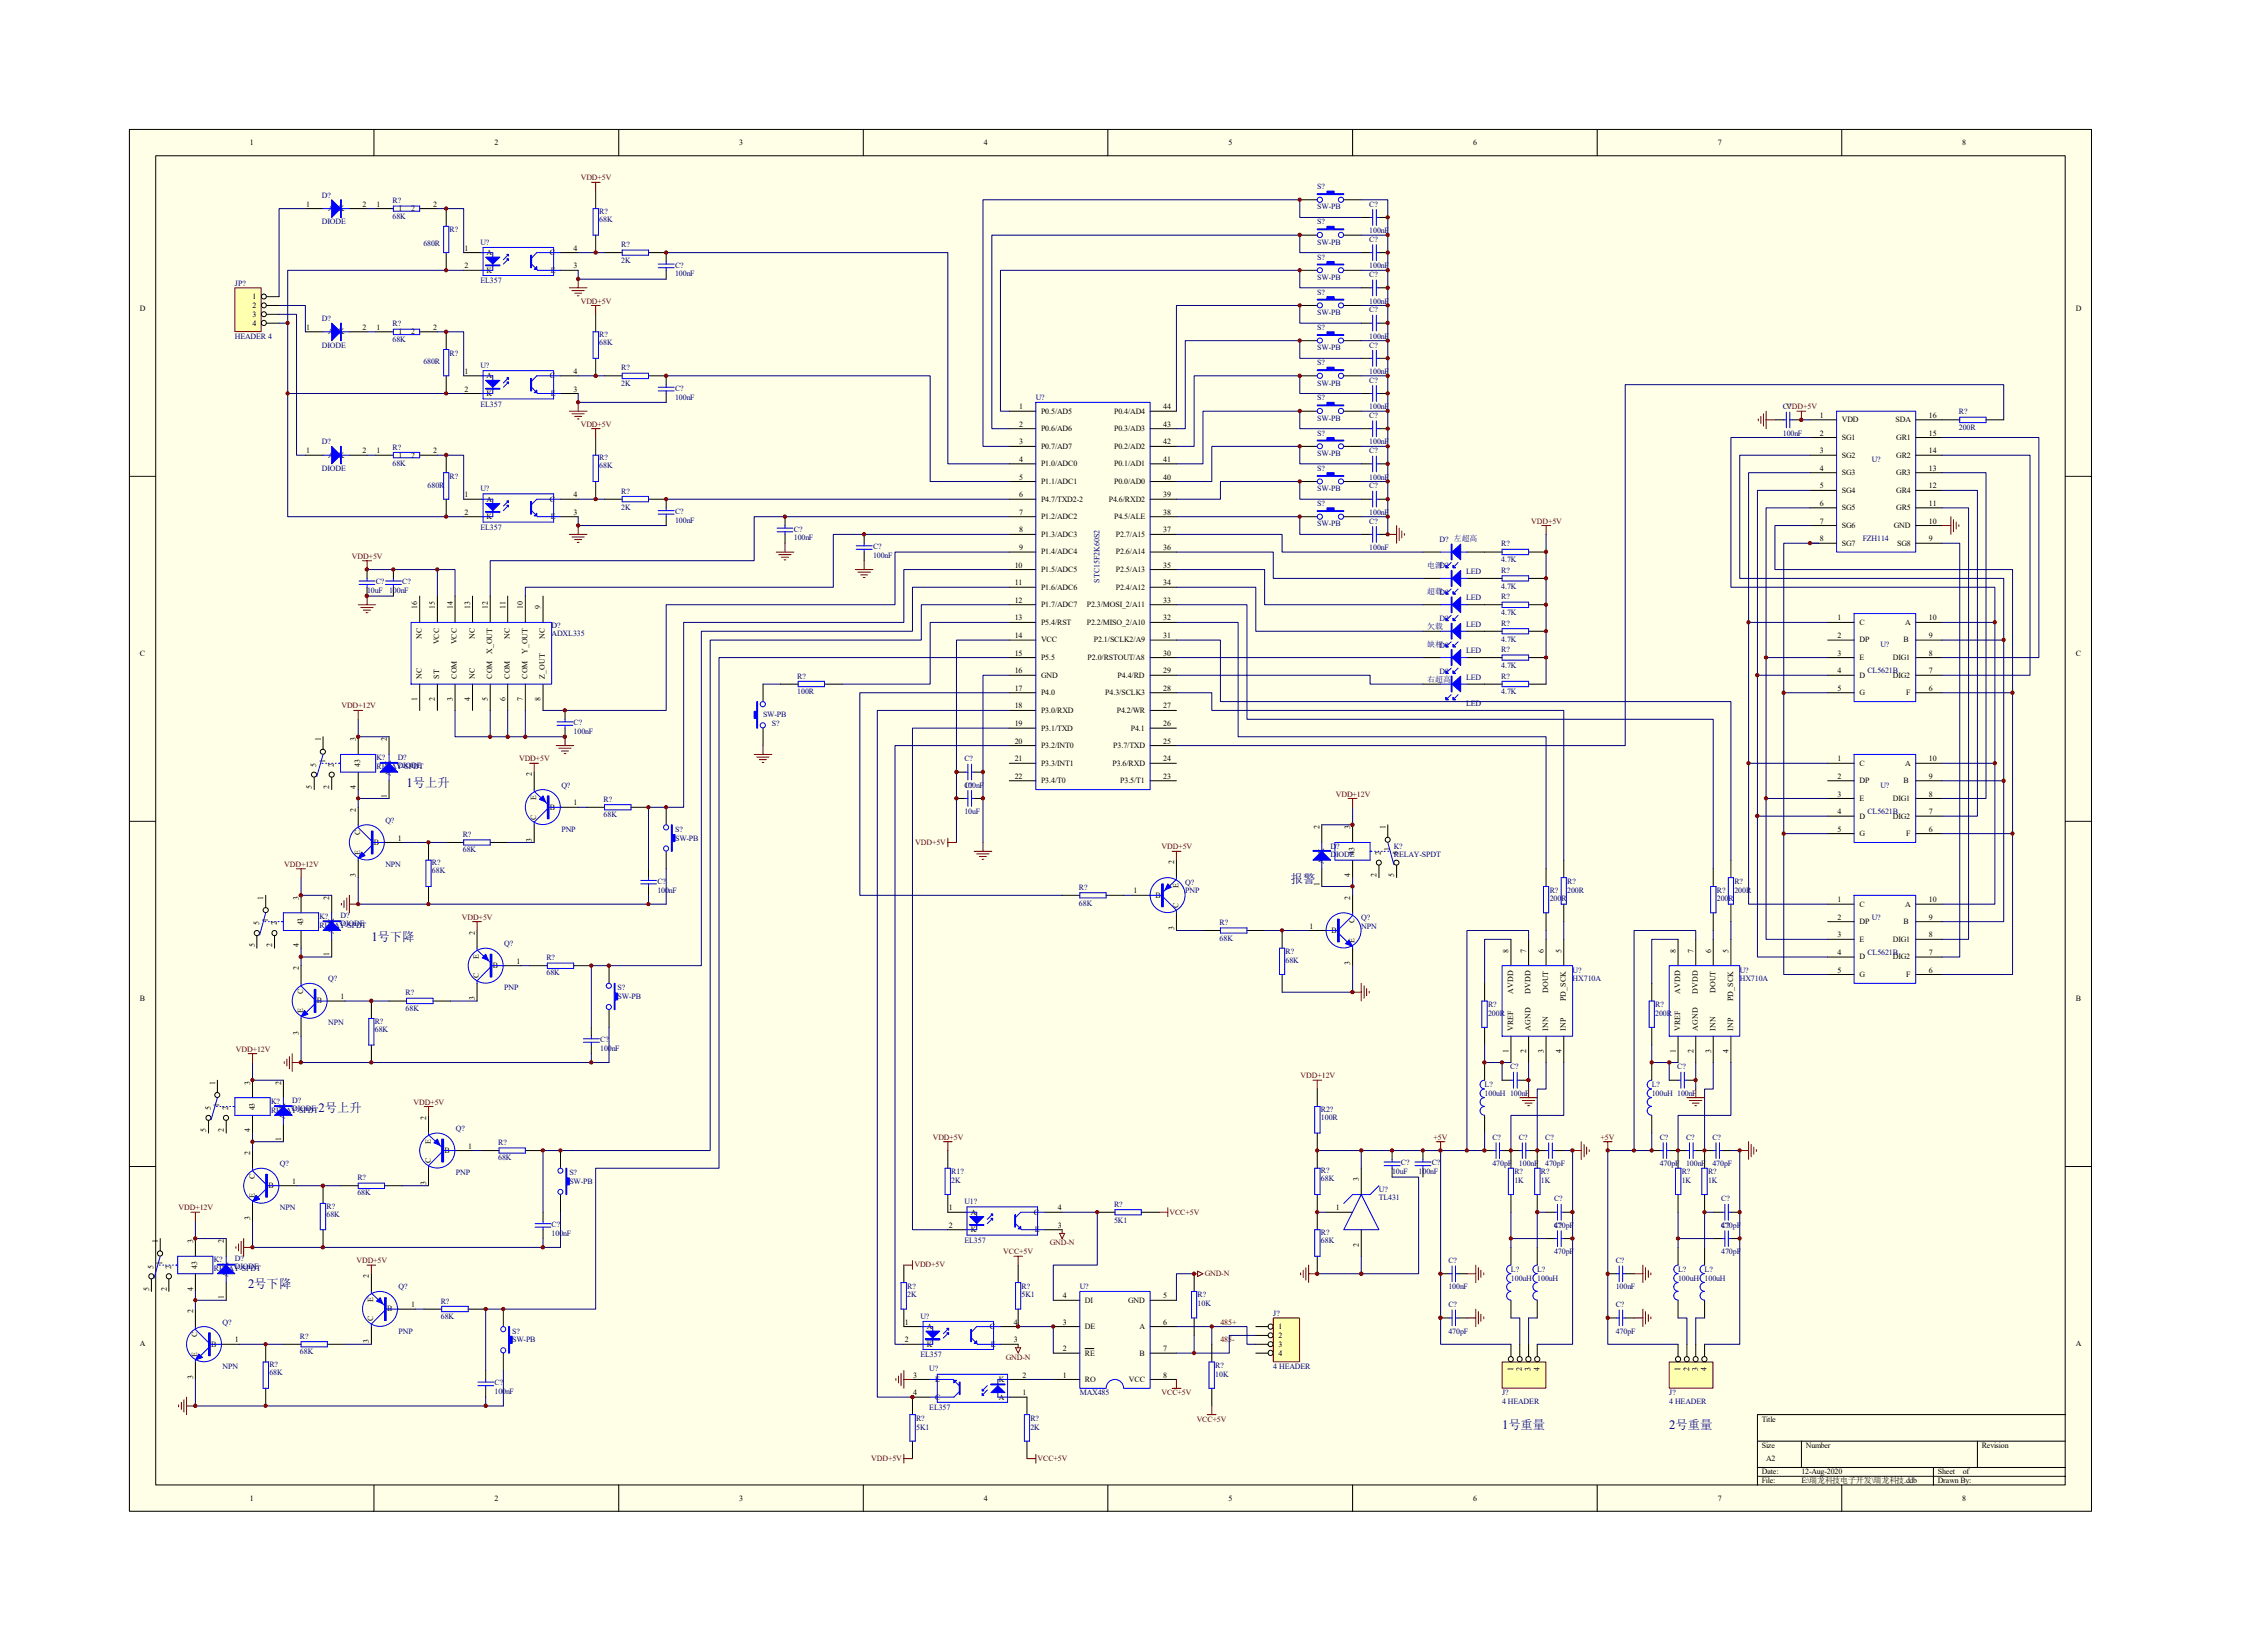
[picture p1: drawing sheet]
<svg xmlns="http://www.w3.org/2000/svg" width="445mm" height="322mm" viewBox="0 0 445 322" stroke-linecap="round" stroke-linejoin="round" font-family="sans-serif">
<defs><g id="words">
<g font-size="2.5" fill="#000080">
<text x="79.8" y="154.3">1号上升</text>
<text x="72.9" y="184.6">1号下降</text>
<text x="62.5" y="218.3">2号上升</text>
<text x="48.7" y="252.8">2号下降</text>
<text x="294.9" y="280.5">1号重量</text>
<text x="327.7" y="280.5">2号重量</text>
</g>
<text font-size="2.4" fill="#000080" x="253.4" y="173.4">报警</text>
<g font-size="1.6">
<text x="49.1" y="28.5">1</text>
<text x="97.1" y="28.5">2</text>
<text x="145.1" y="28.5">3</text>
<text x="193.1" y="28.5">4</text>
<text x="241.1" y="28.5">5</text>
<text x="289.2" y="28.5">6</text>
<text x="337.2" y="28.5">7</text>
<text x="385.2" y="28.5">8</text>
<text x="60.1" y="40.6">1</text>
<text x="64.4" y="41.4">A</text>
<text x="66.5" y="41.4">K</text>
<text x="71.2" y="40.6">2</text>
<text x="73.9" y="40.6">1</text>
<text x="78.2" y="41.4">1</text>
<text x="80.7" y="41.4">2</text>
<text x="85" y="40.6">2</text>
<text x="91.2" y="49.2">1</text>
<text x="91.2" y="52.7">2</text>
<text x="95.5" y="50.1">A</text>
<text x="95.5" y="53.5">K</text>
<text x="107.9" y="50.1">C</text>
<text x="108.1" y="53.5">E</text>
<text x="112.6" y="49.2">4</text>
<text x="112.6" y="52.7">3</text>
<text x="49.6" y="58.7">1</text>
<text x="27.5" y="61">D</text>
<text x="49.6" y="60.5">2</text>
<text x="49.6" y="62.1">3</text>
<text x="49.6" y="63.9">4</text>
<text x="60.1" y="64.8">1</text>
<text x="64.4" y="65.6">A</text>
<text x="66.5" y="65.6">K</text>
<text x="71.2" y="64.8">2</text>
<text x="73.9" y="64.8">1</text>
<text x="78.2" y="65.6">1</text>
<text x="80.7" y="65.6">2</text>
<text x="85" y="64.8">2</text>
<text x="407.5" y="61">D</text>
<text x="91.2" y="73.4">1</text>
<text x="91.2" y="76.8">2</text>
<text x="95.5" y="74.3">A</text>
<text x="95.5" y="77.7">K</text>
<text x="107.9" y="74.3">C</text>
<text x="108.1" y="77.7">E</text>
<text x="112.6" y="73.4">4</text>
<text x="112.6" y="76.8">3</text>
<text x="200" y="80.3">1</text>
<text x="200" y="83.7">2</text>
<text x="204.3" y="81.2">P0.5/AD5</text>
<text x="218.7" y="81.2">P0.4/AD4</text>
<text x="228.3" y="83.7">43</text>
<text x="228.3" y="80.3">44</text>
<text x="357.2" y="82">1</text>
<text x="361.5" y="82.9">VDD</text>
<text x="372.1" y="82.9">SDA</text>
<text x="378.6" y="82">16</text>
<text x="60.1" y="88.9">1</text>
<text x="64.4" y="89.8">A</text>
<text x="66.5" y="89.8">K</text>
<text x="71.2" y="88.9">2</text>
<text x="73.9" y="88.9">1</text>
<text x="78.2" y="89.8">1</text>
<text x="80.7" y="89.8">2</text>
<text x="85" y="88.9">2</text>
<text x="200" y="87.2">3</text>
<text x="204.3" y="84.6">P0.6/AD6</text>
<text x="204.3" y="88.1">P0.7/AD7</text>
<text x="218.7" y="88.1">P0.2/AD2</text>
<text x="218.7" y="84.6">P0.3/AD3</text>
<text x="228.3" y="87.2">42</text>
<text x="357.2" y="85.5">2</text>
<text x="357.2" y="88.9">3</text>
<text x="361.5" y="86.4">SG1</text>
<text x="361.5" y="89.8">SG2</text>
<text x="372.2" y="89.8">GR2</text>
<text x="372.2" y="86.4">GR1</text>
<text x="378.6" y="88.9">14</text>
<text x="378.6" y="85.5">15</text>
<text x="200" y="90.7">4</text>
<text x="200" y="94.1">5</text>
<text x="204.3" y="91.5">P1.0/ADC0</text>
<text x="204.3" y="95">P1.1/ADC1</text>
<text x="218.7" y="95">P0.0/AD0</text>
<text x="218.7" y="91.5">P0.1/AD1</text>
<text x="228.3" y="94.1">40</text>
<text x="228.3" y="90.7">41</text>
<text x="357.2" y="92.4">4</text>
<text x="357.2" y="95.8">5</text>
<text x="361.5" y="93.3">SG3</text>
<text x="372.2" y="93.3">GR3</text>
<text x="378.6" y="95.8">12</text>
<text x="378.6" y="92.4">13</text>
<text x="91.2" y="97.6">1</text>
<text x="91.2" y="101">2</text>
<text x="95.5" y="98.4">A</text>
<text x="95.5" y="101.9">K</text>
<text x="107.9" y="98.4">C</text>
<text x="108.1" y="101.9">E</text>
<text x="112.6" y="97.6">4</text>
<text x="112.6" y="101">3</text>
<text x="200" y="97.6">6</text>
<text x="200" y="101">7</text>
<text x="204.3" y="98.4">P4.7/TXD2-2</text>
<text x="204.3" y="101.9">P1.2/ADC2</text>
<text x="217.6" y="98.4">P4.6/RXD2</text>
<text x="218.7" y="101.9">P4.5/ALE</text>
<text x="228.3" y="101">38</text>
<text x="228.3" y="97.6">39</text>
<text x="357.2" y="99.3">6</text>
<text x="361.5" y="96.7">SG4</text>
<text x="361.5" y="100.2">SG5</text>
<text x="372.2" y="100.2">GR5</text>
<text x="372.2" y="96.7">GR4</text>
<text x="378.6" y="99.3">11</text>
<text x="200" y="104.5">8</text>
<text x="200" y="108">9</text>
<text x="204.3" y="105.3">P1.3/ADC3</text>
<text x="219" y="105.3">P2.7/A15</text>
<text x="228.3" y="108">36</text>
<text x="228.3" y="104.5">37</text>
<text x="357.2" y="102.7">7</text>
<text x="357.2" y="106.2">8</text>
<text x="361.5" y="103.6">SG6</text>
<text x="361.5" y="107.1">SG7</text>
<text x="371.7" y="103.6">GND</text>
<text x="372.4" y="107.1">SG8</text>
<text x="378.6" y="106.2">9</text>
<text x="378.6" y="102.7">10</text>
<text x="199.2" y="111.4">10</text>
<text x="204.3" y="108.8">P1.4/ADC4</text>
<text x="204.3" y="112.3">P1.5/ADC5</text>
<text x="219" y="112.3">P2.5/A13</text>
<text x="219" y="108.8">P2.6/A14</text>
<text x="228.3" y="111.4">35</text>
<text x="81.9" y="119.5" transform="rotate(-90 81.9 119.5)">16</text>
<text x="85.4" y="119.5" transform="rotate(-90 85.4 119.5)">15</text>
<text x="88.9" y="119.5" transform="rotate(-90 88.9 119.5)">14</text>
<text x="92.3" y="119.5" transform="rotate(-90 92.3 119.5)">13</text>
<text x="95.8" y="119.5" transform="rotate(-90 95.8 119.5)">12</text>
<text x="99.2" y="119.5" transform="rotate(-90 99.2 119.5)">11</text>
<text x="102.7" y="119.5" transform="rotate(-90 102.7 119.5)">10</text>
<text x="106.1" y="119.5" transform="rotate(-90 106.1 119.5)">9</text>
<text x="199.2" y="114.9">11</text>
<text x="199.2" y="118.3">12</text>
<text x="204.3" y="115.7">P1.6/ADC6</text>
<text x="204.3" y="119.2">P1.7/ADC7</text>
<text x="213.3" y="119.2">P2.3/MOSI_2/A11</text>
<text x="219" y="115.7">P2.4/A12</text>
<text x="228.3" y="118.3">33</text>
<text x="228.3" y="114.9">34</text>
<text x="82.8" y="125.4" transform="rotate(-90 82.8 125.4)">NC</text>
<text x="93.2" y="125.4" transform="rotate(-90 93.2 125.4)">NC</text>
<text x="100.1" y="125.4" transform="rotate(-90 100.1 125.4)">NC</text>
<text x="107" y="125.4" transform="rotate(-90 107 125.4)">NC</text>
<text x="199.2" y="121.8">13</text>
<text x="199.2" y="125.2">14</text>
<text x="204.3" y="122.6">P5.4/RST</text>
<text x="213.3" y="122.6">P2.2/MISO_2/A10</text>
<text x="228.3" y="125.2">31</text>
<text x="228.3" y="121.8">32</text>
<text x="360.7" y="121.8">1</text>
<text x="360.7" y="125.2">2</text>
<text x="365" y="122.6">C</text>
<text x="374" y="122.6">A</text>
<text x="378.6" y="125.2">9</text>
<text x="378.6" y="121.8">10</text>
<text x="27.5" y="128.7">C</text>
<text x="86.2" y="126.4" transform="rotate(-90 86.2 126.4)">VCC</text>
<text x="89.7" y="126.4" transform="rotate(-90 89.7 126.4)">VCC</text>
<text x="96.6" y="128.4" transform="rotate(-90 96.6 128.4)">X_OUT</text>
<text x="103.5" y="128.4" transform="rotate(-90 103.5 128.4)">Y_OUT</text>
<text x="199.2" y="128.7">15</text>
<text x="204.3" y="126.1">VCC</text>
<text x="204.3" y="129.5">P5.5</text>
<text x="213.5" y="129.5">P2.0/RSTOUT/A8</text>
<text x="214.7" y="126.1">P2.1/SCLK2/A9</text>
<text x="228.3" y="128.7">30</text>
<text x="360.7" y="128.7">3</text>
<text x="365" y="126.1">DP</text>
<text x="365" y="129.5">E</text>
<text x="371.6" y="129.5">DIG1</text>
<text x="373.6" y="126.1">B</text>
<text x="378.6" y="128.7">8</text>
<text x="407.5" y="128.7">C</text>
<text x="81.9" y="137.5" transform="rotate(-90 81.9 137.5)">1</text>
<text x="82.8" y="133.2" transform="rotate(-90 82.8 133.2)">NC</text>
<text x="85.4" y="137.5" transform="rotate(-90 85.4 137.5)">2</text>
<text x="86.2" y="133.2" transform="rotate(-90 86.2 133.2)">ST</text>
<text x="88.9" y="137.5" transform="rotate(-90 88.9 137.5)">3</text>
<text x="89.7" y="133.2" transform="rotate(-90 89.7 133.2)">COM</text>
<text x="92.3" y="137.5" transform="rotate(-90 92.3 137.5)">4</text>
<text x="93.2" y="133.2" transform="rotate(-90 93.2 133.2)">NC</text>
<text x="95.8" y="137.5" transform="rotate(-90 95.8 137.5)">5</text>
<text x="96.6" y="133.2" transform="rotate(-90 96.6 133.2)">COM</text>
<text x="99.2" y="137.5" transform="rotate(-90 99.2 137.5)">6</text>
<text x="100.1" y="133.2" transform="rotate(-90 100.1 133.2)">COM</text>
<text x="102.7" y="137.5" transform="rotate(-90 102.7 137.5)">7</text>
<text x="103.5" y="133.2" transform="rotate(-90 103.5 133.2)">COM</text>
<text x="106.1" y="137.5" transform="rotate(-90 106.1 137.5)">8</text>
<text x="107" y="133.2" transform="rotate(-90 107 133.2)">Z_OUT</text>
<text x="199.2" y="132.1">16</text>
<text x="199.2" y="135.6">17</text>
<text x="204.3" y="133">GND</text>
<text x="204.3" y="136.4">P4.0</text>
<text x="217" y="136.4">P4.3/SCLK3</text>
<text x="219.4" y="133">P4.4/RD</text>
<text x="228.3" y="135.6">28</text>
<text x="228.3" y="132.1">29</text>
<text x="360.7" y="132.1">4</text>
<text x="360.7" y="135.6">5</text>
<text x="365" y="133">D</text>
<text x="365" y="136.4">G</text>
<text x="371.6" y="133">DIG2</text>
<text x="374.1" y="136.4">F</text>
<text x="378.6" y="135.6">6</text>
<text x="378.6" y="132.1">7</text>
<text x="199.2" y="139">18</text>
<text x="199.2" y="142.5">19</text>
<text x="204.3" y="139.9">P3.0/RXD</text>
<text x="204.3" y="143.3">P3.1/TXD</text>
<text x="219.2" y="139.9">P4.2/WR</text>
<text x="222" y="143.3">P4.1</text>
<text x="228.3" y="142.5">26</text>
<text x="228.3" y="139">27</text>
<text x="62.9" y="145.5" transform="rotate(-90 62.9 145.5)">1</text>
<text x="63.8" y="149.8" transform="rotate(-90 63.8 149.8)">1</text>
<text x="69.8" y="145.5" transform="rotate(-90 69.8 145.5)">3</text>
<text x="75.9" y="145.5" transform="rotate(-90 75.9 145.5)">2</text>
<text x="199.2" y="145.9">20</text>
<text x="199.2" y="149.4">21</text>
<text x="204.3" y="146.8">P3.2/INT0</text>
<text x="218.5" y="146.8">P3.7/TXD</text>
<text x="228.3" y="149.4">24</text>
<text x="228.3" y="145.9">25</text>
<text x="360.7" y="149.4">1</text>
<text x="378.6" y="149.4">10</text>
<text x="61.2" y="154.8" transform="rotate(-90 61.2 154.8)">5</text>
<text x="62.1" y="150.5" transform="rotate(-90 62.1 150.5)">5</text>
<text x="64.6" y="154.8" transform="rotate(-90 64.6 154.8)">2</text>
<text x="65.5" y="150.5" transform="rotate(-90 65.5 150.5)">2</text>
<text x="69.8" y="154.8" transform="rotate(-90 69.8 154.8)">4</text>
<text x="70.7" y="150.5" transform="rotate(-90 70.7 150.5)">43</text>
<text x="76.8" y="152.2" transform="rotate(-90 76.8 152.2)">A</text>
<text x="76.8" y="150.3" transform="rotate(-90 76.8 150.3)">K</text>
<text x="104.4" y="152.4" transform="rotate(-90 104.4 152.4)">2</text>
<text x="199.2" y="152.9">22</text>
<text x="204.3" y="150.2">P3.3/INT1</text>
<text x="204.3" y="153.7">P3.4/T0</text>
<text x="218.4" y="150.2">P3.6/RXD</text>
<text x="219.9" y="153.7">P3.5/T1</text>
<text x="228.3" y="152.9">23</text>
<text x="360.7" y="152.9">2</text>
<text x="365" y="150.2">C</text>
<text x="365" y="153.7">DP</text>
<text x="373.6" y="153.7">B</text>
<text x="374" y="150.2">A</text>
<text x="378.6" y="152.9">9</text>
<text x="69.8" y="159.3" transform="rotate(-90 69.8 159.3)">2</text>
<text x="75.9" y="156.5" transform="rotate(-90 75.9 156.5)">1</text>
<text x="105.2" y="160.8" transform="rotate(-90 105.2 160.8)">C</text>
<text x="105.2" y="157" transform="rotate(-90 105.2 157)">E</text>
<text x="107.9" y="158.9">B</text>
<text x="112.6" y="158">1</text>
<text x="360.7" y="156.3">3</text>
<text x="360.7" y="159.8">4</text>
<text x="365" y="157.2">E</text>
<text x="365" y="160.6">D</text>
<text x="371.6" y="160.6">DIG2</text>
<text x="371.6" y="157.2">DIG1</text>
<text x="378.6" y="159.8">7</text>
<text x="378.6" y="156.3">8</text>
<text x="70.7" y="167.7" transform="rotate(-90 70.7 167.7)">E</text>
<text x="70.7" y="163.9" transform="rotate(-90 70.7 163.9)">C</text>
<text x="73.4" y="165.8">B</text>
<text x="78.1" y="164.9">1</text>
<text x="104.4" y="165.1" transform="rotate(-90 104.4 165.1)">3</text>
<text x="259" y="162.7" transform="rotate(-90 259 162.7)">2</text>
<text x="259.8" y="167.6" transform="rotate(-90 259.8 167.6)">K</text>
<text x="265" y="162.7" transform="rotate(-90 265 162.7)">3</text>
<text x="265.9" y="167.7" transform="rotate(-90 265.9 167.7)">43</text>
<text x="271.1" y="167.7" transform="rotate(-90 271.1 167.7)">2</text>
<text x="271.9" y="162.7" transform="rotate(-90 271.9 162.7)">1</text>
<text x="272.8" y="167" transform="rotate(-90 272.8 167)">1</text>
<text x="274.5" y="167.7" transform="rotate(-90 274.5 167.7)">5</text>
<text x="360.7" y="163.2">5</text>
<text x="365" y="164.1">G</text>
<text x="374.1" y="164.1">F</text>
<text x="378.6" y="163.2">6</text>
<text x="69.8" y="172" transform="rotate(-90 69.8 172)">3</text>
<text x="230.5" y="169.6" transform="rotate(-90 230.5 169.6)">2</text>
<text x="259" y="173.8" transform="rotate(-90 259 173.8)">1</text>
<text x="259.8" y="169.5" transform="rotate(-90 259.8 169.5)">A</text>
<text x="265" y="172" transform="rotate(-90 265 172)">4</text>
<text x="270.2" y="172" transform="rotate(-90 270.2 172)">2</text>
<text x="273.7" y="172" transform="rotate(-90 273.7 172)">5</text>
<text x="51.7" y="176.5" transform="rotate(-90 51.7 176.5)">1</text>
<text x="58.6" y="176.5" transform="rotate(-90 58.6 176.5)">3</text>
<text x="64.6" y="176.5" transform="rotate(-90 64.6 176.5)">2</text>
<text x="222.5" y="175.3">1</text>
<text x="226.8" y="176.1">B</text>
<text x="231.4" y="178.1" transform="rotate(-90 231.4 178.1)">C</text>
<text x="231.4" y="174.3" transform="rotate(-90 231.4 174.3)">E</text>
<text x="265" y="176.5" transform="rotate(-90 265 176.5)">2</text>
<text x="360.7" y="177">1</text>
<text x="365" y="177.9">C</text>
<text x="374" y="177.9">A</text>
<text x="378.6" y="177">10</text>
<text x="50" y="185.9" transform="rotate(-90 50 185.9)">5</text>
<text x="50.8" y="181.6" transform="rotate(-90 50.8 181.6)">5</text>
<text x="52.6" y="180.8" transform="rotate(-90 52.6 180.8)">1</text>
<text x="53.4" y="185.9" transform="rotate(-90 53.4 185.9)">2</text>
<text x="54.3" y="181.6" transform="rotate(-90 54.3 181.6)">2</text>
<text x="58.6" y="185.9" transform="rotate(-90 58.6 185.9)">4</text>
<text x="59.5" y="181.6" transform="rotate(-90 59.5 181.6)">43</text>
<text x="65.5" y="183.3" transform="rotate(-90 65.5 183.3)">A</text>
<text x="65.5" y="181.4" transform="rotate(-90 65.5 181.4)">K</text>
<text x="93.2" y="183.5" transform="rotate(-90 93.2 183.5)">2</text>
<text x="230.5" y="182.4" transform="rotate(-90 230.5 182.4)">3</text>
<text x="257" y="182.2">1</text>
<text x="261.4" y="183.1">B</text>
<text x="265.9" y="185" transform="rotate(-90 265.9 185)">E</text>
<text x="265.9" y="181.2" transform="rotate(-90 265.9 181.2)">C</text>
<text x="360.7" y="180.5">2</text>
<text x="360.7" y="183.9">3</text>
<text x="365" y="181.4">DP</text>
<text x="365" y="184.8">E</text>
<text x="371.6" y="184.8">DIG1</text>
<text x="373.6" y="181.4">B</text>
<text x="378.6" y="183.9">8</text>
<text x="378.6" y="180.5">9</text>
<text x="58.6" y="190.4" transform="rotate(-90 58.6 190.4)">2</text>
<text x="64.6" y="187.6" transform="rotate(-90 64.6 187.6)">1</text>
<text x="94" y="191.9" transform="rotate(-90 94 191.9)">C</text>
<text x="94" y="188.1" transform="rotate(-90 94 188.1)">E</text>
<text x="96.7" y="190">B</text>
<text x="101.4" y="189.1">1</text>
<text x="265" y="189.3" transform="rotate(-90 265 189.3)">3</text>
<text x="296.1" y="186.9" transform="rotate(-90 296.1 186.9)">8</text>
<text x="299.6" y="186.9" transform="rotate(-90 299.6 186.9)">7</text>
<text x="303" y="186.9" transform="rotate(-90 303 186.9)">6</text>
<text x="306.5" y="186.9" transform="rotate(-90 306.5 186.9)">5</text>
<text x="328.9" y="186.9" transform="rotate(-90 328.9 186.9)">8</text>
<text x="332.4" y="186.9" transform="rotate(-90 332.4 186.9)">7</text>
<text x="335.9" y="186.9" transform="rotate(-90 335.9 186.9)">6</text>
<text x="339.3" y="186.9" transform="rotate(-90 339.3 186.9)">5</text>
<text x="360.7" y="187.4">4</text>
<text x="360.7" y="190.8">5</text>
<text x="365" y="188.3">D</text>
<text x="365" y="191.7">G</text>
<text x="371.6" y="188.3">DIG2</text>
<text x="374.1" y="191.7">F</text>
<text x="378.6" y="190.8">6</text>
<text x="378.6" y="187.4">7</text>
<text x="27.5" y="196.4">B</text>
<text x="59.5" y="195" transform="rotate(-90 59.5 195)">C</text>
<text x="62.2" y="196.9">B</text>
<text x="66.8" y="196">1</text>
<text x="93.2" y="196.2" transform="rotate(-90 93.2 196.2)">3</text>
<text x="297" y="195" transform="rotate(-90 297 195)">AVDD</text>
<text x="300.4" y="195" transform="rotate(-90 300.4 195)">DVDD</text>
<text x="303.9" y="194.9" transform="rotate(-90 303.9 194.9)">DOUT</text>
<text x="307.3" y="196.4" transform="rotate(-90 307.3 196.4)">PD_SCK</text>
<text x="329.8" y="195" transform="rotate(-90 329.8 195)">AVDD</text>
<text x="333.2" y="195" transform="rotate(-90 333.2 195)">DVDD</text>
<text x="336.7" y="194.9" transform="rotate(-90 336.7 194.9)">DOUT</text>
<text x="340.2" y="196.4" transform="rotate(-90 340.2 196.4)">PD_SCK</text>
<text x="407.5" y="196.4">B</text>
<text x="58.6" y="203.2" transform="rotate(-90 58.6 203.2)">3</text>
<text x="59.5" y="198.8" transform="rotate(-90 59.5 198.8)">E</text>
<text x="297" y="202.3" transform="rotate(-90 297 202.3)">VREF</text>
<text x="300.4" y="202.3" transform="rotate(-90 300.4 202.3)">AGND</text>
<text x="303.9" y="202.3" transform="rotate(-90 303.9 202.3)">INN</text>
<text x="307.3" y="202.3" transform="rotate(-90 307.3 202.3)">INP</text>
<text x="329.8" y="202.3" transform="rotate(-90 329.8 202.3)">VREF</text>
<text x="333.2" y="202.3" transform="rotate(-90 333.2 202.3)">AGND</text>
<text x="336.7" y="202.3" transform="rotate(-90 336.7 202.3)">INN</text>
<text x="340.2" y="202.3" transform="rotate(-90 340.2 202.3)">INP</text>
<text x="296.1" y="206.6" transform="rotate(-90 296.1 206.6)">1</text>
<text x="299.6" y="206.6" transform="rotate(-90 299.6 206.6)">2</text>
<text x="303" y="206.6" transform="rotate(-90 303 206.6)">3</text>
<text x="306.5" y="206.6" transform="rotate(-90 306.5 206.6)">4</text>
<text x="328.9" y="206.6" transform="rotate(-90 328.9 206.6)">1</text>
<text x="332.4" y="206.6" transform="rotate(-90 332.4 206.6)">2</text>
<text x="335.9" y="206.6" transform="rotate(-90 335.9 206.6)">3</text>
<text x="339.3" y="206.6" transform="rotate(-90 339.3 206.6)">4</text>
<text x="42.2" y="212.8" transform="rotate(-90 42.2 212.8)">1</text>
<text x="49.1" y="212.8" transform="rotate(-90 49.1 212.8)">3</text>
<text x="55.2" y="212.8" transform="rotate(-90 55.2 212.8)">2</text>
<text x="41.4" y="217.8" transform="rotate(-90 41.4 217.8)">5</text>
<text x="43.1" y="217.1" transform="rotate(-90 43.1 217.1)">1</text>
<text x="44.8" y="217.8" transform="rotate(-90 44.8 217.8)">2</text>
<text x="50" y="217.8" transform="rotate(-90 50 217.8)">43</text>
<text x="56" y="219.5" transform="rotate(-90 56 219.5)">A</text>
<text x="56" y="217.6" transform="rotate(-90 56 217.6)">K</text>
<text x="83.7" y="219.7" transform="rotate(-90 83.7 219.7)">2</text>
<text x="40.5" y="222.2" transform="rotate(-90 40.5 222.2)">5</text>
<text x="43.9" y="222.2" transform="rotate(-90 43.9 222.2)">2</text>
<text x="49.1" y="226.7" transform="rotate(-90 49.1 226.7)">2</text>
<text x="49.1" y="222.2" transform="rotate(-90 49.1 222.2)">4</text>
<text x="55.2" y="223.9" transform="rotate(-90 55.2 223.9)">1</text>
<text x="84.5" y="224.4" transform="rotate(-90 84.5 224.4)">E</text>
<text x="87.2" y="226.3">B</text>
<text x="91.9" y="225.4">1</text>
<text x="50" y="231.3" transform="rotate(-90 50 231.3)">C</text>
<text x="52.7" y="233.2">B</text>
<text x="57.4" y="232.3">1</text>
<text x="83.7" y="232.5" transform="rotate(-90 83.7 232.5)">3</text>
<text x="84.5" y="228.2" transform="rotate(-90 84.5 228.2)">C</text>
<text x="266.7" y="231.8" transform="rotate(-90 266.7 231.8)">3</text>
<text x="49.1" y="239.4" transform="rotate(-90 49.1 239.4)">3</text>
<text x="50" y="235.1" transform="rotate(-90 50 235.1)">E</text>
<text x="186.2" y="237.5">1</text>
<text x="190.5" y="238.3">A</text>
<text x="202.9" y="238.3">C</text>
<text x="207.6" y="237.5">4</text>
<text x="262.2" y="237.5">1</text>
<text x="31" y="243.9" transform="rotate(-90 31 243.9)">1</text>
<text x="37.9" y="243.9" transform="rotate(-90 37.9 243.9)">3</text>
<text x="43.9" y="243.9" transform="rotate(-90 43.9 243.9)">2</text>
<text x="186.2" y="241">2</text>
<text x="190.5" y="241.8">K</text>
<text x="203.2" y="241.8">E</text>
<text x="207.6" y="241">3</text>
<text x="266.7" y="244.6" transform="rotate(-90 266.7 244.6)">2</text>
<text x="30.1" y="248.9" transform="rotate(-90 30.1 248.9)">5</text>
<text x="31.8" y="248.2" transform="rotate(-90 31.8 248.2)">1</text>
<text x="33.6" y="248.9" transform="rotate(-90 33.6 248.9)">2</text>
<text x="38.7" y="248.9" transform="rotate(-90 38.7 248.9)">43</text>
<text x="44.8" y="250.7" transform="rotate(-90 44.8 250.7)">A</text>
<text x="44.8" y="248.8" transform="rotate(-90 44.8 248.8)">K</text>
<text x="72.4" y="250.8" transform="rotate(-90 72.4 250.8)">2</text>
<text x="29.3" y="253.2" transform="rotate(-90 29.3 253.2)">5</text>
<text x="32.7" y="253.2" transform="rotate(-90 32.7 253.2)">2</text>
<text x="37.9" y="257.7" transform="rotate(-90 37.9 257.7)">2</text>
<text x="37.9" y="253.2" transform="rotate(-90 37.9 253.2)">4</text>
<text x="43.9" y="255" transform="rotate(-90 43.9 255)">1</text>
<text x="73.3" y="255.5" transform="rotate(-90 73.3 255.5)">E</text>
<text x="76" y="257.3">B</text>
<text x="80.7" y="256.5">1</text>
<text x="208.7" y="254.8">4</text>
<text x="213" y="255.7">DI</text>
<text x="221.4" y="255.7">GND</text>
<text x="228.3" y="254.8">5</text>
<text x="38.7" y="262.4" transform="rotate(-90 38.7 262.4)">C</text>
<text x="46.1" y="263.4">1</text>
<text x="72.4" y="263.6" transform="rotate(-90 72.4 263.6)">3</text>
<text x="73.3" y="259.3" transform="rotate(-90 73.3 259.3)">C</text>
<text x="177.6" y="260">1</text>
<text x="177.6" y="263.4">2</text>
<text x="181.9" y="260.8">A</text>
<text x="194.3" y="260.8">C</text>
<text x="199" y="260">4</text>
<text x="199" y="263.4">3</text>
<text x="208.7" y="260">3</text>
<text x="213" y="260.8">DE</text>
<text x="223.7" y="260.8">A</text>
<text x="228.3" y="260">6</text>
<text x="251" y="260.8">1</text>
<text x="251" y="262.6">2</text>
<text x="27.5" y="264.1">A</text>
<text x="38.7" y="266.2" transform="rotate(-90 38.7 266.2)">E</text>
<text x="41.4" y="264.3">B</text>
<text x="181.9" y="264.3">K</text>
<text x="194.5" y="264.3">E</text>
<text x="208.7" y="265.1">2</text>
<text x="213" y="266">RE</text>
<text x="223.7" y="266">B</text>
<text x="228.3" y="265.1">7</text>
<text x="251" y="264.3">3</text>
<text x="251" y="266">4</text>
<text x="297" y="268.9" transform="rotate(-90 297 268.9)">1</text>
<text x="298.7" y="268.9" transform="rotate(-90 298.7 268.9)">2</text>
<text x="300.4" y="268.9" transform="rotate(-90 300.4 268.9)">3</text>
<text x="302.2" y="268.9" transform="rotate(-90 302.2 268.9)">4</text>
<text x="329.8" y="268.9" transform="rotate(-90 329.8 268.9)">1</text>
<text x="331.6" y="268.9" transform="rotate(-90 331.6 268.9)">2</text>
<text x="333.2" y="268.9" transform="rotate(-90 333.2 268.9)">3</text>
<text x="335" y="268.9" transform="rotate(-90 335 268.9)">4</text>
<text x="407.5" y="264.1">A</text>
<text x="37.9" y="270.5" transform="rotate(-90 37.9 270.5)">3</text>
<text x="179.3" y="273.8">4</text>
<text x="179.3" y="270.3">3</text>
<text x="183.6" y="274.6">C</text>
<text x="183.6" y="271.2">E</text>
<text x="196" y="274.6">A</text>
<text x="196" y="271.2">K</text>
<text x="200.7" y="273.8">1</text>
<text x="200.7" y="270.3">2</text>
<text x="208.7" y="270.3">1</text>
<text x="213" y="271.2">RO</text>
<text x="221.6" y="271.2">VCC</text>
<text x="228.3" y="270.3">8</text>
<text x="345.8" y="278.9">Title</text>
<text x="345.8" y="284.1">Size</text>
<text x="346.7" y="286.7">A2</text>
<text x="354.5" y="284.1">Number</text>
<text x="389" y="284.1">Revision</text>
<text x="345.8" y="289.3">Date:</text>
<text x="345.8" y="291">File:</text>
<text x="353.6" y="289.3">12-Aug-2020</text>
<text x="353.6" y="291">E:\瑞龙科技电子开发\瑞龙科技.ddb</text>
<text x="380.4" y="289.3">Sheet</text>
<text x="380.4" y="291">Drawn By:</text>
<text x="385.3" y="289.3">of</text>
<text x="49.1" y="294.5">1</text>
<text x="97.1" y="294.5">2</text>
<text x="145.1" y="294.5">3</text>
<text x="193.1" y="294.5">4</text>
<text x="241.1" y="294.5">5</text>
<text x="289.2" y="294.5">6</text>
<text x="337.2" y="294.5">7</text>
<text x="385.2" y="294.5">8</text>
</g>
<g font-size="1.6" fill="#800000">
<text x="114" y="35.4">VDD+5V</text>
<text x="114" y="59.6">VDD+5V</text>
<text x="114" y="83.7">VDD+5V</text>
<text x="300.6" y="102.7">VDD+5V</text>
<text x="69.1" y="109.7">VDD+5V</text>
<text x="67" y="139">VDD+12V</text>
<text x="101.9" y="149.4">VDD+5V</text>
<text x="262.2" y="156.3">VDD+12V</text>
<text x="179.7" y="165.8">VDD+5V</text>
<text x="228" y="166.7">VDD+5V</text>
<text x="55.8" y="170.1">VDD+12V</text>
<text x="90.7" y="180.5">VDD+5V</text>
<text x="46.3" y="206.4">VDD+12V</text>
<text x="255.3" y="211.6">VDD+12V</text>
<text x="81.2" y="216.7">VDD+5V</text>
<text x="183.1" y="223.7">VDD+5V</text>
<text x="281.4" y="223.7">+5V</text>
<text x="314.2" y="223.7">+5V</text>
<text x="35.1" y="237.5">VDD+12V</text>
<text x="229.6" y="238.3">VCC+5V</text>
<text x="206.1" y="244.4">GND-N</text>
<text x="70" y="247.9">VDD+5V</text>
<text x="179.5" y="248.7">VDD+5V</text>
<text x="196.9" y="246.1">VCC+5V</text>
<text x="236.5" y="250.4">GND-N</text>
<text x="239.6" y="260">485+</text>
<text x="239.6" y="263.4">485-</text>
<text x="197.4" y="266.9">GND-N</text>
<text x="228" y="273.8">VCC+5V</text>
<text x="234.9" y="278.9">VCC+5V</text>
<text x="171" y="286.7">VDD+5V</text>
<text x="203.7" y="286.7">VCC+5V</text>
</g>
<g font-size="1.6" fill="#000080">
<text x="63.2" y="38.9">D?</text>
<text x="77" y="39.9">R?</text>
<text x="117.6" y="42">R?</text>
<text x="258.6" y="37.1">S?</text>
<text x="258.6" y="41.1">SW-PB</text>
<text x="268.8" y="40.6">C?</text>
<text x="63.2" y="44">DIODE</text>
<text x="77" y="43">68K</text>
<text x="88.3" y="45.6">R?</text>
<text x="117.6" y="43.5">68K</text>
<text x="258.6" y="44">S?</text>
<text x="268.8" y="45.8">100nF</text>
<text x="268.8" y="47.5">C?</text>
<text x="83.1" y="48.2">680R</text>
<text x="94.3" y="48">U?</text>
<text x="122" y="48.5">R?</text>
<text x="122" y="51.6">2K</text>
<text x="132.5" y="52.5">C?</text>
<text x="258.6" y="48">SW-PB</text>
<text x="258.6" y="50.9">S?</text>
<text x="268.8" y="52.7">100nF</text>
<text x="46.1" y="56.1">JP?</text>
<text x="94.3" y="55.6">EL357</text>
<text x="132.5" y="54.2">100nF</text>
<text x="258.6" y="54.9">SW-PB</text>
<text x="258.6" y="57.8">S?</text>
<text x="268.8" y="54.4">C?</text>
<text x="268.8" y="59.6">100nF</text>
<text x="63.2" y="63">D?</text>
<text x="77" y="64.1">R?</text>
<text x="258.6" y="61.8">SW-PB</text>
<text x="258.6" y="64.8">S?</text>
<text x="268.8" y="61.3">C?</text>
<text x="46.1" y="66.5">HEADER 4</text>
<text x="63.2" y="68.2">DIODE</text>
<text x="77" y="67.2">68K</text>
<text x="83.1" y="71.5">680R</text>
<text x="88.3" y="69.8">R?</text>
<text x="117.6" y="66.1">R?</text>
<text x="117.6" y="67.7">68K</text>
<text x="258.6" y="68.7">SW-PB</text>
<text x="258.6" y="71.7">S?</text>
<text x="268.8" y="66.5">100nF</text>
<text x="268.8" y="68.2">C?</text>
<text x="94.3" y="72.2">U?</text>
<text x="122" y="72.7">R?</text>
<text x="122" y="75.8">2K</text>
<text x="132.5" y="76.7">C?</text>
<text x="258.6" y="75.6">SW-PB</text>
<text x="268.8" y="73.4">100nF</text>
<text x="268.8" y="75.1">C?</text>
<text x="94.3" y="79.8">EL357</text>
<text x="132.5" y="78.4">100nF</text>
<text x="203.3" y="78.6">U?</text>
<text x="258.6" y="78.6">S?</text>
<text x="258.6" y="82.6">SW-PB</text>
<text x="268.8" y="80.3">100nF</text>
<text x="268.8" y="82">C?</text>
<text x="350" y="80.3">CVDD+5V</text>
<text x="351" y="80.3">?</text>
<text x="384.5" y="81.3">R?</text>
<text x="63.2" y="87.2">D?</text>
<text x="77" y="88.3">R?</text>
<text x="258.6" y="85.5">S?</text>
<text x="258.6" y="89.5">SW-PB</text>
<text x="268.8" y="87.2">100nF</text>
<text x="268.8" y="88.9">C?</text>
<text x="350" y="85.5">100nF</text>
<text x="384.5" y="84.5">200R</text>
<text x="63.2" y="92.4">DIODE</text>
<text x="77" y="91.4">68K</text>
<text x="83.9" y="95.7">680R</text>
<text x="88.3" y="93.9">R?</text>
<text x="117.6" y="90.3">R?</text>
<text x="117.6" y="91.9">68K</text>
<text x="258.6" y="92.4">S?</text>
<text x="268.8" y="94.1">100nF</text>
<text x="268.8" y="95.8">C?</text>
<text x="367.4" y="90.7">U?</text>
<text x="94.3" y="96.4">U?</text>
<text x="122" y="96.9">R?</text>
<text x="122" y="100">2K</text>
<text x="132.5" y="100.8">C?</text>
<text x="258.6" y="96.4">SW-PB</text>
<text x="258.6" y="99.3">S?</text>
<text x="268.8" y="101">100nF</text>
<text x="94.3" y="104">EL357</text>
<text x="132.5" y="102.6">100nF</text>
<text x="155.8" y="104.3">C?</text>
<text x="155.8" y="106">100nF</text>
<text x="171.4" y="107.8">C?</text>
<text x="258.6" y="103.3">SW-PB</text>
<text x="268.8" y="102.7">C?</text>
<text x="268.8" y="108">100nF</text>
<text x="282.6" y="106.4">D? 左超高</text>
<text x="294.7" y="107.2">R?</text>
<text x="365.7" y="106.2">FZH114</text>
<text x="171.4" y="109.5">100nF</text>
<text x="280.2" y="111.4">电源</text>
<text x="282.6" y="111.5">D?</text>
<text x="287.8" y="112.6">LED</text>
<text x="294.7" y="110.4">4.7K</text>
<text x="294.7" y="112.4">R?</text>
<text x="72.1" y="116.4">10uF</text>
<text x="73.7" y="114.7">C?</text>
<text x="76.4" y="116.4">100nF</text>
<text x="79" y="114.7">C?</text>
<text x="215.8" y="114.3" transform="rotate(-90 215.8 114.3)">STC15F2K60S2</text>
<text x="280.2" y="116.6">超载</text>
<text x="282.6" y="116.8">D?</text>
<text x="287.8" y="117.8">LED</text>
<text x="294.7" y="115.5">4.7K</text>
<text x="294.7" y="117.6">R?</text>
<text x="108.3" y="123.3">D?</text>
<text x="108.3" y="124.9">ADXL335</text>
<text x="280.2" y="123.5">欠载</text>
<text x="282.6" y="121.9">D?</text>
<text x="287.8" y="123">LED</text>
<text x="294.7" y="120.7">4.7K</text>
<text x="294.7" y="122.8">R?</text>
<text x="294.7" y="125.9">4.7K</text>
<text x="280.2" y="127">缺相</text>
<text x="282.6" y="127.1">D?</text>
<text x="287.8" y="128.1">LED</text>
<text x="294.7" y="128">R?</text>
<text x="294.7" y="131.1">4.7K</text>
<text x="369.1" y="127">U?</text>
<text x="156.5" y="133.1">R?</text>
<text x="156.5" y="136.3">100R</text>
<text x="280.2" y="133.9">右超高</text>
<text x="282.6" y="132.3">D?</text>
<text x="287.8" y="133.4">LED</text>
<text x="294.7" y="133.1">R?</text>
<text x="294.7" y="136.3">4.7K</text>
<text x="366.6" y="132.1">CL5621B</text>
<text x="112.6" y="142.3">C?</text>
<text x="149.8" y="140.8">SW-PB</text>
<text x="151.5" y="142.5">S?</text>
<text x="287.8" y="138.5">LED</text>
<text x="73.9" y="149.2">K?</text>
<text x="78.1" y="149.1">D?</text>
<text x="112.6" y="144.1">100nF</text>
<text x="189.3" y="149.4">C?</text>
<text x="73.9" y="151">REL</text>
<text x="76.8" y="151">AY-SPDT</text>
<text x="78.1" y="150.6">DIODE</text>
<text x="110.2" y="154.6">Q?</text>
<text x="189.3" y="154.6">100nF</text>
<text x="189.3" y="154.6">C?</text>
<text x="369.1" y="154.6">U?</text>
<text x="75.6" y="161.5">Q?</text>
<text x="118.5" y="157.4">R?</text>
<text x="118.5" y="160.3">68K</text>
<text x="189.3" y="159.8">10uF</text>
<text x="366.6" y="159.8">CL5621B</text>
<text x="90.8" y="164.3">R?</text>
<text x="90.8" y="167.2">68K</text>
<text x="110.2" y="163.2">PNP</text>
<text x="132.5" y="163.2">S?</text>
<text x="132.5" y="164.9">SW-PB</text>
<text x="261.2" y="166.5">D</text>
<text x="262.3" y="166.5">?</text>
<text x="273.6" y="166.5">K?</text>
<text x="75.6" y="170.1">NPN</text>
<text x="84.8" y="169.8">R?</text>
<text x="84.8" y="171.3">68K</text>
<text x="129" y="173.4">C?</text>
<text x="232.7" y="173.6">Q?</text>
<text x="261.2" y="168.2">D</text>
<text x="262.3" y="168.2">IODE</text>
<text x="273.6" y="168.2">RELAY-SPDT</text>
<text x="307.6" y="173.4">R?</text>
<text x="340.4" y="173.4">R?</text>
<text x="129" y="175.1">100nF</text>
<text x="211.8" y="174.6">R?</text>
<text x="211.8" y="177.7">68K</text>
<text x="232.7" y="175.3">PNP</text>
<text x="304.2" y="175.1">R?</text>
<text x="304.2" y="176.9">200</text>
<text x="306.5" y="176.9">R</text>
<text x="307.6" y="175.1">200R</text>
<text x="337" y="175.1">R?</text>
<text x="337" y="176.9">200</text>
<text x="339.3" y="176.9">R</text>
<text x="340.4" y="175.1">200R</text>
<text x="62.7" y="180.3">K?</text>
<text x="62.7" y="182">RELAY-SPDT</text>
<text x="66.8" y="180.1">D?</text>
<text x="66.8" y="181.7">DIODE</text>
<text x="99" y="185.7">Q?</text>
<text x="239.4" y="181.5">R?</text>
<text x="239.4" y="184.6">68K</text>
<text x="267.2" y="180.5">Q?</text>
<text x="267.2" y="182.2">NPN</text>
<text x="367.4" y="180.5">U?</text>
<text x="107.3" y="188.4">R?</text>
<text x="107.3" y="191.4">68K</text>
<text x="252.3" y="187.2">R?</text>
<text x="252.3" y="188.9">68K</text>
<text x="308.7" y="190.8">U?</text>
<text x="341.5" y="190.8">U?</text>
<text x="366.6" y="187.4">CL5621B</text>
<text x="64.4" y="192.6">Q?</text>
<text x="79.6" y="195.3">R?</text>
<text x="99" y="194.3">PNP</text>
<text x="121.2" y="194.3">S?</text>
<text x="121.2" y="196">SW-PB</text>
<text x="292.1" y="197.6">R?</text>
<text x="308.7" y="192.6">HX710A</text>
<text x="324.9" y="197.6">R?</text>
<text x="341.5" y="192.6">HX710A</text>
<text x="64.4" y="201.2">NPN</text>
<text x="73.6" y="200.9">R?</text>
<text x="73.6" y="202.4">68K</text>
<text x="79.6" y="198.3">68K</text>
<text x="292.1" y="199.3">200R</text>
<text x="324.9" y="199.3">200R</text>
<text x="117.8" y="204.5">C?</text>
<text x="117.8" y="206.2">100nF</text>
<text x="296.4" y="209.8">C?</text>
<text x="329.2" y="209.8">C?</text>
<text x="291.4" y="213.3">L?</text>
<text x="291.4" y="215.1">100uH 100nF</text>
<text x="324.2" y="213.3">L?</text>
<text x="324.2" y="215.1">100uH 100nF</text>
<text x="53.2" y="216.6">K?</text>
<text x="53.2" y="218.3">RELAY-SPDT</text>
<text x="57.4" y="216.4">D?</text>
<text x="57.4" y="218">DIODE</text>
<text x="89.5" y="222">Q?</text>
<text x="259.3" y="218.1">R2?</text>
<text x="259.3" y="219.7">100R</text>
<text x="97.8" y="224.7">R?</text>
<text x="97.8" y="227.6">68K</text>
<text x="292.9" y="223.7">C?</text>
<text x="298.2" y="223.7">C?</text>
<text x="303.3" y="223.7">C?</text>
<text x="325.8" y="223.7">C?</text>
<text x="331" y="223.7">C?</text>
<text x="336.1" y="223.7">C?</text>
<text x="54.9" y="228.9">Q?</text>
<text x="70.1" y="231.6">R?</text>
<text x="89.5" y="230.6">PNP</text>
<text x="111.8" y="230.6">S?</text>
<text x="111.8" y="232.3">SW-PB</text>
<text x="186.7" y="230.4">R1?</text>
<text x="186.7" y="232.2">2K</text>
<text x="259.3" y="230.3">R?</text>
<text x="259.3" y="231.8">68K</text>
<text x="270.7" y="233.8">U?</text>
<text x="273.3" y="230.4">10uF</text>
<text x="275" y="228.7">C?</text>
<text x="278.5" y="230.4">100nF</text>
<text x="281.1" y="228.7">C?</text>
<text x="292.9" y="228.9">470pF</text>
<text x="297.3" y="230.4">R?</text>
<text x="297.3" y="232.2">1K</text>
<text x="298.2" y="228.9">100nF</text>
<text x="302.5" y="230.4">R?</text>
<text x="302.5" y="232.2">1K</text>
<text x="303.3" y="228.9">470pF</text>
<text x="325.8" y="228.9">470pF</text>
<text x="330.1" y="230.4">R?</text>
<text x="330.1" y="232.2">1K</text>
<text x="331" y="228.9">100nF</text>
<text x="335.3" y="230.4">R?</text>
<text x="335.3" y="232.2">1K</text>
<text x="336.1" y="228.9">470pF</text>
<text x="54.9" y="237.5">NPN</text>
<text x="64.1" y="237.2">R?</text>
<text x="64.1" y="238.7">68K</text>
<text x="70.1" y="234.6">68K</text>
<text x="189.3" y="236.3">U1?</text>
<text x="218.7" y="236.8">R?</text>
<text x="218.7" y="239.9">5K1</text>
<text x="270.7" y="235.4">TL431</text>
<text x="305.1" y="235.8">C?</text>
<text x="337.9" y="235.8">C?</text>
<text x="108.3" y="240.8">C?</text>
<text x="108.3" y="242.5">100nF</text>
<text x="189.3" y="243.9">EL357</text>
<text x="259.3" y="242.3">R?</text>
<text x="259.3" y="243.9">68K</text>
<text x="305.1" y="241">470pF</text>
<text x="305.1" y="241">C?</text>
<text x="337.9" y="241">470pF</text>
<text x="337.9" y="241">C?</text>
<text x="42" y="247.7">K?</text>
<text x="42" y="249.4">RELAY-SPDT</text>
<text x="46.1" y="247.5">D?</text>
<text x="46.1" y="249">DIODE</text>
<text x="284.3" y="247.9">C?</text>
<text x="296.6" y="249.6">L?</text>
<text x="296.6" y="251.3">100uH 100uH</text>
<text x="301.8" y="249.6">L?</text>
<text x="305.1" y="246.1">470pF</text>
<text x="317.2" y="247.9">C?</text>
<text x="329.4" y="249.6">L?</text>
<text x="329.4" y="251.3">100uH 100uH</text>
<text x="334.6" y="249.6">L?</text>
<text x="337.9" y="246.1">470pF</text>
<text x="78.2" y="253">Q?</text>
<text x="86.5" y="255.8">R?</text>
<text x="178.1" y="252.9">R?</text>
<text x="178.1" y="254.6">2K</text>
<text x="200.5" y="252.9">R?</text>
<text x="200.5" y="254.6">5K1</text>
<text x="212" y="253">U?</text>
<text x="235.1" y="254.6">R?</text>
<text x="235.1" y="256.3">10K</text>
<text x="284.3" y="253">100nF</text>
<text x="284.3" y="256.5">C?</text>
<text x="317.2" y="253">100nF</text>
<text x="317.2" y="256.5">C?</text>
<text x="43.7" y="260">Q?</text>
<text x="58.9" y="262.7">R?</text>
<text x="78.2" y="261.7">PNP</text>
<text x="86.5" y="258.7">68K</text>
<text x="100.5" y="261.7">S?</text>
<text x="100.5" y="263.4">SW-PB</text>
<text x="180.7" y="258.7">U?</text>
<text x="249.9" y="258.2">J?</text>
<text x="284.3" y="261.7">470pF</text>
<text x="317.2" y="261.7">470pF</text>
<text x="43.7" y="268.6">NPN</text>
<text x="52.9" y="268.2">R?</text>
<text x="52.9" y="269.8">68K</text>
<text x="58.9" y="265.6">68K</text>
<text x="180.7" y="266.3">EL357</text>
<text x="182.4" y="269.1">U?</text>
<text x="238.5" y="268.4">R?</text>
<text x="249.9" y="268.6">4 HEADER</text>
<text x="97.1" y="271.9">C?</text>
<text x="97.1" y="273.6">100nF</text>
<text x="212" y="273.8">MAX485</text>
<text x="238.5" y="270.1">10K</text>
<text x="294.9" y="273.8">J?</text>
<text x="294.9" y="275.5">4 HEADER</text>
<text x="327.7" y="273.8">J?</text>
<text x="327.7" y="275.5">4 HEADER</text>
<text x="179.8" y="278.8">R?</text>
<text x="179.8" y="280.5">5K1</text>
<text x="182.4" y="276.7">EL357</text>
<text x="202.3" y="278.8">R?</text>
<text x="202.3" y="280.5">2K</text>
</g>
</g></defs>
<path d="M25.4 25.4h385.1v271.1h-385.1z" fill-rule="evenodd" fill="#ffffe8"/>
<g fill="none" stroke="#000" stroke-width=".2">
<path d="M25.4 25.4h385.1v271.1h-385.1zM30.6 30.6h374.8v260.8h-374.8zM73.4 25.4v5.2M121.5 25.4v5.2M169.5 25.4v5.2M217.5 25.4v5.2M265.5 25.4v5.2M313.5 25.4v5.2M361.5 25.4v5.2M25.4 93.5h5.2M198.1 80.7h5.2M198.1 84.1h5.2"/>
<path d="M198.1 87.6h5.2M198.1 91h5.2M198.1 94.5h5.2M198.1 98h5.2M225.8 80.7h5.1M225.8 84.1h5.1M225.8 87.6h5.1M225.8 91h5.1M225.8 94.5h5.1M225.8 98h5.1M405.4 93.5h5.2M198.1 101.4h5.2"/>
<path d="M198.1 104.9h5.2M198.1 108.3h5.2M198.1 111.8h5.2M198.1 115.2h5.2M198.1 118.7h5.2M225.8 101.4h5.1M225.8 104.9h5.1M225.8 108.3h5.1M225.8 111.8h5.1M225.8 115.2h5.1M225.8 118.7h5.1M279.3 108.3h3.5"/>
<path d="M288 108.3h6.9M300.1 108.3h3.4M198.1 122.1h5.2M198.1 125.6h5.2M198.1 129h5.2M198.1 132.5h5.2M198.1 135.9h5.2M198.1 139.4h5.2M225.8 122.1h5.1M225.8 125.6h5.1M225.8 129h5.1M225.8 132.5h5.1"/>
<path d="M225.8 135.9h5.1M225.8 139.4h5.1M198.1 142.9h5.2M198.1 146.3h5.2M198.1 149.8h5.2M198.1 153.2h5.2M225.8 142.9h5.1M225.8 146.3h5.1M225.8 149.8h5.1M225.8 153.2h5.1M25.4 161.2h5.2M405.4 161.2h5.2"/>
<path d="M25.4 228.9h5.2M405.4 228.9h5.2M405.4 277.6h-60.4v13.8M73.4 291.4v5.2M121.5 291.4v5.2M169.5 291.4v5.2M217.5 291.4v5.2M265.5 291.4v5.2M313.5 291.4v5.2M345 282.8h60.4M345 288h60.4M345 289.7h60.4"/>
<path d="M353.6 282.8v5.2M361.5 291.4v5.2M379.5 288v3.4M388.2 282.8v5.2"/>
</g>
<path d="M203.3 79h22.5v75.9h-22.5zM282.8 108.3h5.2M284.9 110.4l-.8 .7M286.2 110.4l-.7 .7M294.9 107.8h5.2v1h-5.2z" fill="none" stroke="#00f" stroke-width=".2"/>
<path d="M285 108.3l1.7-1.5v3.1z" fill="#00f"/>
<path d="M284.9 106.8h.1v3.1h-.1zM284.9 106.8v3.1M285 108.3l1.7-1.5v3.1z" fill="none" stroke="#00f" stroke-width=".2"/>
<path d="M283.8 110.9l.5 .5h-.5z" fill="#00f"/>
<path d="M283.8 110.9l.5 .5h-.5z" fill="none" stroke="#00f" stroke-width=".2"/>
<path d="M285.2 110.9l.5 .5h-.5z" fill="#00f"/>
<path d="M285.2 110.9l.5 .5h-.5z" fill="none" stroke="#00f" stroke-width=".2"/>
<path d="M255.1 39.2h3.5M263.8 39.2h3.4" fill="none" stroke="#000" stroke-width=".2"/>
<path d="M258.6 38h1.9v-.5h1.4v.5h1.9v.2h-5.2z" fill-rule="evenodd" fill="#00f"/>
<g fill="none" stroke="#00f" stroke-width=".2">
<path d="M258.6 38h1.9v-.5h1.4v.5h1.9v.2h-5.2zM268.9 42.7h.6M269.5 41.1v3.1M270.2 42.7h.5M270.2 41.1v3.1"/>
<circle cx="259.1" cy="39.2" r=".51"/>
<circle cx="263.2" cy="39.2" r=".51"/>
</g>
<path d="M255.1 46.1h3.5M263.8 46.1h3.4M267.2 42.7h1.7M270.7 42.7h1.7" fill="none" stroke="#000" stroke-width=".2"/>
<path d="M255.1 39.2v3.5h12.1M267.2 39.2h5.2v65.7" fill="none" stroke="#000080" stroke-width=".2"/>
<path d="M258.6 44.9h1.9v-.5h1.4v.5h1.9v.2h-5.2z" fill-rule="evenodd" fill="#00f"/>
<g fill="none" stroke="#00f" stroke-width=".2">
<path d="M258.6 44.9h1.9v-.5h1.4v.5h1.9v.2h-5.2zM268.9 49.6h.6M269.5 48v3.1M270.2 49.6h.5M270.2 48v3.1"/>
<circle cx="259.1" cy="46.1" r=".51"/>
<circle cx="263.2" cy="46.1" r=".51"/>
</g>
<path d="M255.1 53h3.5M263.8 53h3.4M267.2 49.6h1.7M270.7 49.6h1.7" fill="none" stroke="#000" stroke-width=".2"/>
<path d="M255.1 46.1v3.5h12.1" fill="none" stroke="#000080" stroke-width=".2"/>
<path d="M258.6 51.8h1.9v-.5h1.4v.5h1.9v.2h-5.2z" fill-rule="evenodd" fill="#00f"/>
<g fill="none" stroke="#00f" stroke-width=".2">
<path d="M258.6 51.8h1.9v-.5h1.4v.5h1.9v.2h-5.2zM268.9 56.5h.6M269.5 54.9v3.1M270.2 56.5h.5M270.2 54.9v3.1"/>
<circle cx="259.1" cy="53" r=".5"/>
<circle cx="263.2" cy="53" r=".5"/>
</g>
<path d="M255.1 59.9h3.5M263.8 59.9h3.4M267.2 56.5h1.7M270.7 56.5h1.7" fill="none" stroke="#000" stroke-width=".2"/>
<path d="M255.1 53v3.5h12.1" fill="none" stroke="#000080" stroke-width=".2"/>
<path d="M258.6 58.7h1.9v-.5h1.4v.5h1.9v.2h-5.2z" fill-rule="evenodd" fill="#00f"/>
<g fill="none" stroke="#00f" stroke-width=".2">
<path d="M258.6 58.7h1.9v-.5h1.4v.5h1.9v.2h-5.2zM268.9 63.4h.6M269.5 61.8v3.1M270.2 63.4h.5M270.2 61.8v3.1"/>
<circle cx="259.1" cy="59.9" r=".5"/>
<circle cx="263.2" cy="59.9" r=".5"/>
</g>
<path d="M255.1 66.8h3.5M263.8 66.8h3.4M267.2 63.4h1.7M270.7 63.4h1.7" fill="none" stroke="#000" stroke-width=".2"/>
<path d="M255.1 59.9v3.5h12.1" fill="none" stroke="#000080" stroke-width=".2"/>
<path d="M258.6 65.7h1.9v-.6h1.4v.6h1.9v.1h-5.2z" fill-rule="evenodd" fill="#00f"/>
<g fill="none" stroke="#00f" stroke-width=".2">
<path d="M258.6 65.7h1.9v-.6h1.4v.6h1.9v.1h-5.2zM268.9 70.3h.6M269.5 68.7v3.2M270.2 70.3h.5M270.2 68.7v3.2"/>
<circle cx="259.1" cy="66.8" r=".5"/>
<circle cx="263.2" cy="66.8" r=".5"/>
</g>
<path d="M255.1 73.7h3.5M263.8 73.7h3.4M267.2 70.3h1.7M270.7 70.3h1.7" fill="none" stroke="#000" stroke-width=".2"/>
<path d="M255.1 66.8v3.5h12.1" fill="none" stroke="#000080" stroke-width=".2"/>
<path d="M258.6 72.6h1.9v-.5h1.4v.5h1.9v.1h-5.2z" fill-rule="evenodd" fill="#00f"/>
<g fill="none" stroke="#00f" stroke-width=".2">
<path d="M258.6 72.6h1.9v-.5h1.4v.5h1.9v.1h-5.2zM268.9 77.2h.6M269.5 75.6v3.2M270.2 77.2h.5M270.2 75.6v3.2"/>
<circle cx="259.1" cy="73.7" r=".51"/>
<circle cx="263.2" cy="73.7" r=".51"/>
</g>
<path d="M267.2 77.2h1.7M270.7 77.2h1.7M255.1 80.7h3.5M263.8 80.7h3.4" fill="none" stroke="#000" stroke-width=".2"/>
<path d="M255.1 73.7v3.5h12.1" fill="none" stroke="#000080" stroke-width=".2"/>
<path d="M258.6 79.5h1.9v-.5h1.4v.5h1.9v.1h-5.2z" fill-rule="evenodd" fill="#00f"/>
<g fill="none" stroke="#00f" stroke-width=".2">
<path d="M258.6 79.5h1.9v-.5h1.4v.5h1.9v.1h-5.2zM268.9 84.1h.6M269.5 82.6v3.1M270.2 84.1h.5M270.2 82.6v3.1"/>
<circle cx="259.1" cy="80.6" r=".51"/>
<circle cx="263.2" cy="80.6" r=".51"/>
</g>
<path d="M255.1 87.6h3.5M263.8 87.6h3.4M267.2 84.1h1.7M270.7 84.1h1.7" fill="none" stroke="#000" stroke-width=".2"/>
<path d="M255.1 80.7v3.4h12.1" fill="none" stroke="#000080" stroke-width=".2"/>
<path d="M258.6 86.4h1.9v-.5h1.4v.5h1.9v.1h-5.2z" fill-rule="evenodd" fill="#00f"/>
<g fill="none" stroke="#00f" stroke-width=".2">
<path d="M258.6 86.4h1.9v-.5h1.4v.5h1.9v.1h-5.2zM268.9 91h.6M269.5 89.5v3.1M270.2 91h.5M270.2 89.5v3.1M282.8 113.5h5.2M284.9 115.6l-.8 .6M286.2 115.6l-.7 .6M294.9 113h5.2v1h-5.2z"/>
<circle cx="259.1" cy="87.6" r=".5"/>
<circle cx="263.2" cy="87.6" r=".5"/>
</g>
<path d="M267.2 91h1.7M270.7 91h1.7M279.3 113.5h3.5M288 113.5h6.9M300.1 113.5h3.4" fill="none" stroke="#000" stroke-width=".2"/>
<path d="M255.1 87.6v3.4h12.1" fill="none" stroke="#000080" stroke-width=".2"/>
<path d="M285 113.5l1.7-1.6v3.2z" fill="#00f"/>
<path d="M284.9 111.9h.1v3.2h-.1zM284.9 111.9v3.2M285 113.5l1.7-1.6v3.2z" fill="none" stroke="#00f" stroke-width=".2"/>
<path d="M283.8 116.1l.5 .5h-.5z" fill="#00f"/>
<path d="M283.8 116.1l.5 .5h-.5z" fill="none" stroke="#00f" stroke-width=".2"/>
<path d="M285.2 116.1l.5 .5h-.5z" fill="#00f"/>
<path d="M285.2 116.1l.5 .5h-.5z" fill="none" stroke="#00f" stroke-width=".2"/>
<path d="M255.1 94.5h3.5M263.8 94.5h3.4" fill="none" stroke="#000" stroke-width=".2"/>
<path d="M258.6 93.3h1.9v-.5h1.4v.5h1.9v.2h-5.2z" fill-rule="evenodd" fill="#00f"/>
<g fill="none" stroke="#00f" stroke-width=".2">
<path d="M258.6 93.3h1.9v-.5h1.4v.5h1.9v.2h-5.2zM268.9 98h.6M269.5 96.4v3.1M270.2 98h.5M270.2 96.4v3.1"/>
<circle cx="259.1" cy="94.5" r=".5"/>
<circle cx="263.2" cy="94.5" r=".5"/>
</g>
<path d="M267.2 98h1.7M270.7 98h1.7M255.1 101.4h3.5M263.8 101.4h3.4" fill="none" stroke="#000" stroke-width=".2"/>
<path d="M255.1 94.5v3.5h12.1" fill="none" stroke="#000080" stroke-width=".2"/>
<path d="M258.6 100.2h1.9v-.5h1.4v.5h1.9v.2h-5.2z" fill-rule="evenodd" fill="#00f"/>
<g fill="none" stroke="#00f" stroke-width=".2">
<path d="M258.6 100.2h1.9v-.5h1.4v.5h1.9v.2h-5.2zM268.9 104.9h.6M269.5 103.3v3.1M270.2 104.9h.5M270.2 103.3v3.1"/>
<circle cx="259.1" cy="101.4" r=".51"/>
<circle cx="263.2" cy="101.4" r=".51"/>
</g>
<path d="M267.2 104.9h1.7M270.7 104.9h1.7M130.8 158.4v3.4M130.8 167v3.5" fill="none" stroke="#000" stroke-width=".2"/>
<path d="M255.1 101.4v3.5h12.1" fill="none" stroke="#000080" stroke-width=".2"/>
<path d="M131.8 161.8h.2v1.9h.5v1.4h-.5v1.9h-.2z" fill-rule="evenodd" fill="#00f"/>
<g fill="none" stroke="#00f" stroke-width=".2">
<path d="M282.8 118.7h5.2M294.9 118.2h5.2v1h-5.2zM284.9 120.7l-.8 .8M286.2 120.7l-.7 .8M125.8 172.8h3.1M125.8 173.4h3.1M127.3 172.2v.6M127.3 173.4v.5M131.8 161.8h.2v1.9h.5v1.4h-.5v1.9h-.2z"/>
<circle cx="130.7" cy="162.3" r=".5"/>
<circle cx="130.7" cy="166.5" r=".5"/>
</g>
<path d="M279.3 118.7h3.5M288 118.7h6.9M300.1 118.7h3.4M127.3 170.5v1.7M127.3 173.9v1.8" fill="none" stroke="#000" stroke-width=".2"/>
<path d="M285 118.7l1.7-1.6v3.1z" fill="#00f"/>
<path d="M284.9 117.1h.1v3.1h-.1zM284.9 117.1v3.1M285 118.7l1.7-1.6v3.1z" fill="none" stroke="#00f" stroke-width=".2"/>
<path d="M283.8 121.3l.5 .5h-.5z" fill="#00f"/>
<path d="M283.8 121.3l.5 .5h-.5z" fill="none" stroke="#00f" stroke-width=".2"/>
<path d="M285.2 121.3l.5 .5h-.5z" fill="#00f"/>
<path d="M282.8 123.9h5.2M284.9 125.9l-.8 .7M285.2 121.3l.5 .5h-.5zM286.2 125.9l-.7 .7M294.9 123.4h5.2v1h-5.2z" fill="none" stroke="#00f" stroke-width=".2"/>
<path d="M279.3 123.9h3.5M288 123.9h6.9M300.1 123.9h3.4" fill="none" stroke="#000" stroke-width=".2"/>
<path d="M285 123.9l1.7-1.6v3.1z" fill="#00f"/>
<path d="M284.9 122.3h.1v3.1h-.1zM284.9 122.3v3.1M285 123.9l1.7-1.6v3.1z" fill="none" stroke="#00f" stroke-width=".2"/>
<path d="M283.8 126.4l.5 .6h-.5z" fill="#00f"/>
<path d="M283.8 126.4l.5 .6h-.5z" fill="none" stroke="#00f" stroke-width=".2"/>
<path d="M285.2 126.4l.5 .6h-.5z" fill="#00f"/>
<path d="M282.8 129h5.2M284.9 131.1l-.8 .7M285.2 126.4l.5 .6h-.5zM286.2 131.1l-.7 .7M294.9 128.5h5.2v1h-5.2z" fill="none" stroke="#00f" stroke-width=".2"/>
<path d="M279.3 129h3.5M288 129h6.9M300.1 129h3.4" fill="none" stroke="#000" stroke-width=".2"/>
<path d="M285 129l1.7-1.5v3.1z" fill="#00f"/>
<path d="M284.9 127.5h.1v3.1h-.1zM284.9 127.5v3.1M285 129l1.7-1.5v3.1z" fill="none" stroke="#00f" stroke-width=".2"/>
<path d="M283.8 131.6l.5 .6h-.5z" fill="#00f"/>
<path d="M283.8 131.6l.5 .6h-.5z" fill="none" stroke="#00f" stroke-width=".2"/>
<path d="M285.2 131.6l.5 .6h-.5z" fill="#00f"/>
<path d="M282.8 134.2h5.2M284.9 136.3l-.8 .7M285.2 131.6l.5 .6h-.5zM286.2 136.3l-.7 .7M294.9 133.7h5.2v1h-5.2z" fill="none" stroke="#00f" stroke-width=".2"/>
<path d="M279.3 134.2h3.5M288 134.2h6.9M300.1 134.2h3.4" fill="none" stroke="#000" stroke-width=".2"/>
<path d="M285 134.2l1.7-1.5v3.1z" fill="#00f"/>
<path d="M284.9 132.7h.1v3.1h-.1zM284.9 132.7v3.1M285 134.2l1.7-1.5v3.1z" fill="none" stroke="#00f" stroke-width=".2"/>
<path d="M283.8 136.8l.5 .5h-.5z" fill="#00f"/>
<path d="M283.8 136.8l.5 .5h-.5z" fill="none" stroke="#00f" stroke-width=".2"/>
<path d="M285.2 136.8l.5 .5h-.5z" fill="#00f"/>
<path d="M360.5 80.7h15.5v27.6h-15.5zM285.2 136.8l.5 .5h-.5zM363.9 120.4h12.1v17.3h-12.1zM363.9 148h12.1v17.3h-12.1zM363.9 175.7h12.1v17.3h-12.1z" fill="none" stroke="#00f" stroke-width=".2"/>
<g fill="none" stroke="#000" stroke-width=".2">
<path d="M355.3 82.4h5.2M355.3 85.9h5.2M355.3 89.3h5.2M355.3 92.8h5.2M355.3 96.2h5.2M355.3 99.7h5.2M376 82.4h5.2M376 85.9h5.2M376 89.3h5.2M376 92.8h5.2M376 96.2h5.2M376 99.7h5.2"/>
<path d="M355.3 103.1h5.2M355.3 106.6h5.2M376 103.1h5.2M376 106.6h5.2M358.8 122.1h5.1M358.8 125.6h5.1M358.8 129h5.1M358.8 132.5h5.1M358.8 135.9h5.1M376 122.1h5.2M376 125.6h5.2M376 129h5.2"/>
<path d="M376 132.5h5.2M376 135.9h5.2M358.8 149.8h5.1M358.8 153.2h5.1M358.8 156.7h5.1M376 149.8h5.2M376 153.2h5.2M376 156.7h5.2M358.8 160.1h5.1M358.8 163.6h5.1M358.8 177.4h5.1M376 160.1h5.2"/>
<path d="M376 163.6h5.2M376 177.4h5.2M358.8 180.8h5.1M358.8 184.3h5.1M358.8 187.8h5.1M358.8 191.2h5.1M376 180.8h5.2M376 184.3h5.2M376 187.8h5.2M376 191.2h5.2"/>
</g>
<path d="M355.3 85.9h-15.5v29.3h51.8v62.2h-10.4M355.3 89.3h-13.8v24.2h51.8v67.3h-12.1M355.3 92.8h-12.1v84.6h15.6M343.2 122.1h15.6M381.2 122.1h10.4M381.2 125.6h12.1M343.2 149.8h15.6M381.2 149.8h10.4M381.2 153.2h12.1" fill="none" stroke="#000080" stroke-width=".2"/>
<circle cx="391.6" cy="149.8" r=".32" fill="#800000"/>
<circle cx="391.6" cy="149.8" r=".32" fill="none" stroke="#800000" stroke-width=".2"/>
<circle cx="391.6" cy="122.1" r=".32" fill="#800000"/>
<circle cx="391.6" cy="122.1" r=".32" fill="none" stroke="#800000" stroke-width=".2"/>
<circle cx="393.3" cy="153.2" r=".33" fill="#800000"/>
<circle cx="393.3" cy="153.2" r=".33" fill="none" stroke="#800000" stroke-width=".2"/>
<circle cx="393.3" cy="125.6" r=".33" fill="#800000"/>
<circle cx="393.3" cy="125.6" r=".33" fill="none" stroke="#800000" stroke-width=".2"/>
<circle cx="343.2" cy="149.8" r=".32" fill="#800000"/>
<circle cx="343.2" cy="149.8" r=".32" fill="none" stroke="#800000" stroke-width=".2"/>
<circle cx="343.2" cy="122.1" r=".32" fill="#800000"/>
<circle cx="343.2" cy="122.1" r=".32" fill="none" stroke="#800000" stroke-width=".2"/>
<path d="M355.3 96.2h-10.3v91.6h13.8M345 160.1h13.8" fill="none" stroke="#000080" stroke-width=".2"/>
<circle cx="344.9" cy="160.1" r=".34" fill="#800000"/>
<circle cx="344.9" cy="160.1" r=".34" fill="none" stroke="#800000" stroke-width=".2"/>
<path d="M345 132.5h13.8" fill="none" stroke="#000080" stroke-width=".2"/>
<circle cx="344.9" cy="132.5" r=".33" fill="#800000"/>
<circle cx="344.9" cy="132.5" r=".33" fill="none" stroke="#800000" stroke-width=".2"/>
<path d="M355.3 99.7h-8.6v84.6h12.1M346.7 156.7h12.1" fill="none" stroke="#000080" stroke-width=".2"/>
<circle cx="346.6" cy="156.7" r=".32" fill="#800000"/>
<circle cx="346.6" cy="156.7" r=".32" fill="none" stroke="#800000" stroke-width=".2"/>
<path d="M346.7 129h12.1" fill="none" stroke="#000080" stroke-width=".2"/>
<circle cx="346.6" cy="129" r=".32" fill="#800000"/>
<circle cx="346.6" cy="129" r=".32" fill="none" stroke="#800000" stroke-width=".2"/>
<path d="M355.3 103.1h-6.9v8.7h46.7v79.4h-13.9M381.2 163.6h13.9" fill="none" stroke="#000080" stroke-width=".2"/>
<circle cx="395" cy="163.6" r=".32" fill="#800000"/>
<circle cx="395" cy="163.6" r=".32" fill="none" stroke="#800000" stroke-width=".2"/>
<path d="M381.2 135.9h13.9" fill="none" stroke="#000080" stroke-width=".2"/>
<circle cx="395" cy="135.9" r=".33" fill="#800000"/>
<circle cx="395" cy="135.9" r=".33" fill="none" stroke="#800000" stroke-width=".2"/>
<path d="M357 106.6h-6.9v84.6h8.7" fill="none" stroke="#000080" stroke-width=".2"/>
<circle cx="355.3" cy="106.6" r=".32" fill="#800000"/>
<circle cx="355.3" cy="106.6" r=".32" fill="none" stroke="#800000" stroke-width=".2"/>
<path d="M350.1 163.6h8.7" fill="none" stroke="#000080" stroke-width=".2"/>
<circle cx="350.1" cy="163.6" r=".32" fill="#800000"/>
<circle cx="350.1" cy="163.6" r=".32" fill="none" stroke="#800000" stroke-width=".2"/>
<path d="M350.1 135.9h8.7" fill="none" stroke="#000080" stroke-width=".2"/>
<circle cx="350.1" cy="135.9" r=".33" fill="#800000"/>
<g fill="none" stroke="#800000" stroke-width=".2">
<path d="M111.8 56.5h3.4M112.3 57h2.4M112.8 57.5h1.4M113.3 58h.4M113.5 54.8v1.7M272.4 104.9h1.8M274.2 103.1v3.5M274.7 103.6v2.4M275.2 104.2v1.3M275.7 104.7v.3M381.2 103.1h1.7M382.9 101.4v3.5"/>
<path d="M383.5 101.9v2.5M384 102.4v1.4M384.5 103v.3"/>
<circle cx="350.1" cy="135.9" r=".33"/>
</g>
<g fill="none" stroke="#000080" stroke-width=".2">
<path d="M255.1 39.2h-62.1v48.4h5.1M255.1 46.1h-60.4v38h3.4M255.1 53h-58.7v27.7h1.7M255.1 59.9h-24.2v20.8M267.2 59.9h5.2M267.2 53h5.2M267.2 46.1h5.2M255.1 66.8h-22.4v17.3h-1.8M255.1 73.7h-20.7v13.9h-3.5M267.2 73.7h5.2M267.2 66.8h5.2M255.1 80.7h-19v10.3h-5.2"/>
<path d="M255.1 87.6h-17.2v6.9h-7M255.1 94.5h-15.5v3.5h-8.7M267.2 94.5h5.2M267.2 87.6h5.2M267.2 80.7h5.2M381.2 85.9h19v43.1h-19M381.2 89.3h17.3v43.2h-17.3M381.2 92.8h8.6v63.9h-8.6M381.2 96.2h7v63.9h-7M381.2 99.7h5.2v84.6h-5.2M230.9 101.4h24.2M267.2 101.4h5.2"/>
<path d="M381.2 106.6h3.5v81.2h-3.5"/>
</g>
<path d="M91 49.6h3.5M91 53h3.5M110 49.6h3.5M110 53h3.5" fill="none" stroke="#000" stroke-width=".2"/>
<path d="M94.5 49.6h2.2v3.4h-2.2M94.8 48.6h13.9v5.5h-13.9zM99.8 50.8l-1 1M99.8 49.9l-1 1.1M104.4 51.8l1.1 1.2h4.5M110 49.6h-4.6l-1 1" fill="none" stroke="#00f" stroke-width=".2"/>
<path d="M95.3 50.5h2.8l-1.4 1.3z" fill="#00f"/>
<path d="M95.3 50.5h2.8l-1.4 1.3zM95.3 52h2.8v.2h-2.8zM95.3 52.1h2.8" fill="none" stroke="#00f" stroke-width=".2"/>
<path d="M99.5 49.9h.3v.3z" fill="#00f"/>
<path d="M99.5 49.9h.3v.3z" fill="none" stroke="#00f" stroke-width=".2"/>
<path d="M99.5 50.8h.3v.3z" fill="#00f"/>
<path d="M99.5 50.8h.3v.3zM104.1 50.1h.3v2.4h-.3z" fill="none" stroke="#00f" stroke-width=".2"/>
<path d="M104.2 50.1v2.4" fill="none" stroke="#00f" stroke-width=".21"/>
<path d="M105.4 52.3v.6h-.5z" fill="#00f"/>
<path d="M66.8 39.2h.2v3.5h-.2zM66.9 39.2v3.5M63.4 40.9h5.2M77.2 40.4h5.2v1h-5.2zM105.4 52.3v.6h-.5zM116.4 40.9h1.1v5.2h-1.1zM122.1 49.1h5.2v1h-5.2z" fill="none" stroke="#00f" stroke-width=".2"/>
<path d="M116.9 37.5v3.4M59.9 40.9h3.5M68.6 40.9h3.5M73.7 40.9h3.5M82.4 40.9h3.5M116.9 46.1v3.5M118.7 49.6h3.4M127.3 49.6h3.5" fill="none" stroke="#000" stroke-width=".2"/>
<path d="M65.1 39.2l1.7 1.7-1.7 1.8z" fill="#00f"/>
<path d="M65.1 39.2l1.7 1.7-1.7 1.8zM87.1 44.4h1v5.2h-1zM129.2 52.5h3.1M129.2 51.8h3.1M130.8 51.3v.5M130.8 52.5v.5M94.5 73.7h2.2v3.5h-2.2M94.8 72.7h13.9v5.6h-13.9zM99.8 75l-1 1M99.8 74.1l-1 1M104.4 76l1.1 1.2h4.5M110 73.7h-4.6l-1 1.1" fill="none" stroke="#00f" stroke-width=".2"/>
<path d="M72.1 40.9h1.6M85.9 40.9h5.1v8.7M113.5 53v1.8h17.3M113.5 49.6h5.2M353.6 82.4h1.7" fill="none" stroke="#000080" stroke-width=".2"/>
<path d="M87.6 40.9v3.5M87.6 49.6v3.4M130.8 49.6v1.7M130.8 53v1.8M91 73.7h3.5M91 77.2h3.5M110 73.7h3.5M110 77.2h3.5" fill="none" stroke="#000" stroke-width=".2"/>
<path d="M116.1 35.8h1.7M116.9 35.8v1.7M113.5 79v1.7M111.8 80.7h3.4M112.3 81.2h2.4M112.8 81.7h1.4M113.3 82.2h.4M352.7 80.7h1.8M353.6 80.7v1.7" fill="none" stroke="#800000" stroke-width=".2"/>
<path d="M95.3 74.6h2.8l-1.4 1.4z" fill="#00f"/>
<path d="M95.3 74.6h2.8l-1.4 1.4zM95.3 76.2h2.8v.2h-2.8zM95.3 76.3h2.8" fill="none" stroke="#00f" stroke-width=".2"/>
<path d="M99.5 74.1h.3v.4z" fill="#00f"/>
<path d="M99.5 74.1h.3v.4z" fill="none" stroke="#00f" stroke-width=".2"/>
<path d="M99.5 75h.3v.3z" fill="#00f"/>
<path d="M99.5 75h.3v.3zM104.1 74.3h.3v2.4h-.3z" fill="none" stroke="#00f" stroke-width=".2"/>
<path d="M104.2 74.3v2.4" fill="none" stroke="#00f" stroke-width=".21"/>
<path d="M105.4 76.5v.5h-.5z" fill="#00f"/>
<path d="M63.4 65.1h5.2M66.8 63.4h.2v3.4h-.2zM66.9 63.4v3.4M77.2 64.6h5.2v1.1h-5.2zM105.4 76.5v.5h-.5zM116.4 65.1h1.1v5.2h-1.1zM122.1 73.2h5.2v1.1h-5.2z" fill="none" stroke="#00f" stroke-width=".2"/>
<path d="M59.9 65.1h3.5M68.6 65.1h3.5M73.7 65.1h3.5M82.4 65.1h3.5M116.9 61.7v3.4M116.9 70.3v3.4M118.7 73.7h3.4M127.3 73.7h3.5" fill="none" stroke="#000" stroke-width=".2"/>
<path d="M65.1 63.4l1.7 1.7-1.7 1.7z" fill="#00f"/>
<path d="M65.1 63.4l1.7 1.7-1.7 1.7zM87.1 68.6h1v5.1h-1zM129.2 76.7h3.1M129.2 76h3.1M130.8 75.5v.5M130.8 76.7v.5M94.5 98h2.2v3.4h-2.2M94.8 96.9h13.9v5.5h-13.9zM99.8 99.1l-1 1.1M99.8 98.3l-1 1M110 98h-4.6l-1 1M104.4 100.2l1.1 1.2h4.5" fill="none" stroke="#00f" stroke-width=".2"/>
<path d="M72.1 65.1h1.6M85.9 65.1h5.1v8.6M113.5 77.2v1.8h17.3M113.5 73.7h5.2" fill="none" stroke="#000080" stroke-width=".2"/>
<path d="M87.6 65.1v3.5M87.6 73.7v3.5M130.8 73.7v1.8M130.8 77.2v1.8M91 98h3.5M110 98h3.5M91 101.4h3.5M110 101.4h3.5" fill="none" stroke="#000" stroke-width=".2"/>
<path d="M116.1 59.9h1.7M116.9 59.9v1.8M111.8 104.9h3.4M112.3 105.4h2.4M112.8 105.9h1.4M113.3 106.4h.4M113.5 103.1v1.8" fill="none" stroke="#800000" stroke-width=".2"/>
<path d="M95.3 98.8h2.8l-1.4 1.4z" fill="#00f"/>
<path d="M95.3 98.8h2.8l-1.4 1.4zM95.3 100.4h2.8v.1h-2.8zM95.3 100.5h2.8" fill="none" stroke="#00f" stroke-width=".2"/>
<path d="M99.5 98.3h.3v.3z" fill="#00f"/>
<path d="M99.5 98.3h.3v.3z" fill="none" stroke="#00f" stroke-width=".2"/>
<path d="M99.5 99.1h.3v.4z" fill="#00f"/>
<path d="M99.5 99.1h.3v.4zM104.1 98.5h.3v2.4h-.3z" fill="none" stroke="#00f" stroke-width=".2"/>
<path d="M104.2 98.5v2.4" fill="none" stroke="#00f" stroke-width=".21"/>
<path d="M105.4 100.7v.5h-.5z" fill="#00f"/>
<path d="M63.4 89.3h5.2M66.8 87.6h.2v3.4h-.2zM66.9 87.6v3.4M77.2 88.8h5.2v1h-5.2zM116.4 89.3h1.1v5.2h-1.1zM122.1 97.4h5.2v1.1h-5.2zM105.4 100.7v.5h-.5z" fill="none" stroke="#00f" stroke-width=".2"/>
<path d="M59.9 89.3h3.5M68.6 89.3h3.5M73.7 89.3h3.5M82.4 89.3h3.5M116.9 85.9v3.4M116.9 94.5v3.5M118.7 98h3.4M127.3 98h3.5" fill="none" stroke="#000" stroke-width=".2"/>
<path d="M65.1 87.6l1.7 1.7-1.7 1.7z" fill="#00f"/>
<path d="M65.1 87.6l1.7 1.7-1.7 1.7zM87.1 92.8h1v5.2h-1zM130.8 99.7v.5M129.2 100.9h3.1M129.2 100.2h3.1M130.8 100.9v.5" fill="none" stroke="#00f" stroke-width=".2"/>
<path d="M130.8 49.6h55.3v41.4h12M130.8 73.7h51.8v20.8h15.5M72.1 89.3h1.6M85.9 89.3h5.1v8.7M113.5 98h5.2M130.8 98h67.3M113.5 101.4v1.7h17.3" fill="none" stroke="#000080" stroke-width=".2"/>
<path d="M87.6 89.3v3.5M87.6 98v3.4M130.8 98v1.7M130.8 101.4v1.7" fill="none" stroke="#000" stroke-width=".2"/>
<path d="M116.1 84.1h1.7M116.9 84.1v1.8" fill="none" stroke="#800000" stroke-width=".2"/>
<path d="M46.1 56.5h5.2v8.6h-5.2z" fill-rule="evenodd" fill="#ffffb0"/>
<path d="M46.1 56.5h5.2v8.6h-5.2z" fill="none" stroke="#800000" stroke-width=".2"/>
<g fill="none" stroke="#000" stroke-width=".2">
<path d="M52.3 58.2h2.5M52.3 59.9h2.5M52.3 61.7h2.5M52.3 63.4h2.5"/>
<circle cx="51.8" cy="59.9" r=".49"/>
<circle cx="51.8" cy="58.2" r=".49"/>
<circle cx="51.8" cy="63.4" r=".5"/>
<circle cx="51.8" cy="61.7" r=".49"/>
</g>
<path d="M54.8 59.9h5.1v5.2M59.9 40.9h-5.1v17.3M91 53h-34.5v10.4M54.8 61.7h3.4v27.6h1.7M54.8 63.4h1.7v38h34.5M56.5 77.2h34.5" fill="none" stroke="#000080" stroke-width=".2"/>
<circle cx="255.1" cy="39.2" r=".32" fill="#800000"/>
<circle cx="255.1" cy="39.2" r=".32" fill="none" stroke="#800000" stroke-width=".2"/>
<circle cx="272.4" cy="42.7" r=".32" fill="#800000"/>
<circle cx="272.4" cy="42.7" r=".32" fill="none" stroke="#800000" stroke-width=".2"/>
<circle cx="272.4" cy="104.8" r=".32" fill="#800000"/>
<circle cx="272.4" cy="104.8" r=".32" fill="none" stroke="#800000" stroke-width=".2"/>
<circle cx="255.1" cy="46.1" r=".33" fill="#800000"/>
<circle cx="255.1" cy="46.1" r=".33" fill="none" stroke="#800000" stroke-width=".2"/>
<circle cx="272.4" cy="49.6" r=".32" fill="#800000"/>
<circle cx="272.4" cy="49.6" r=".32" fill="none" stroke="#800000" stroke-width=".2"/>
<circle cx="255.1" cy="53" r=".32" fill="#800000"/>
<circle cx="255.1" cy="53" r=".32" fill="none" stroke="#800000" stroke-width=".2"/>
<circle cx="272.4" cy="56.5" r=".33" fill="#800000"/>
<circle cx="272.4" cy="56.5" r=".33" fill="none" stroke="#800000" stroke-width=".2"/>
<circle cx="255.1" cy="59.9" r=".32" fill="#800000"/>
<circle cx="255.1" cy="59.9" r=".32" fill="none" stroke="#800000" stroke-width=".2"/>
<circle cx="272.4" cy="63.4" r=".33" fill="#800000"/>
<circle cx="272.4" cy="63.4" r=".33" fill="none" stroke="#800000" stroke-width=".2"/>
<circle cx="255.1" cy="66.8" r=".32" fill="#800000"/>
<circle cx="255.1" cy="66.8" r=".32" fill="none" stroke="#800000" stroke-width=".2"/>
<circle cx="272.4" cy="70.3" r=".32" fill="#800000"/>
<circle cx="272.4" cy="70.3" r=".32" fill="none" stroke="#800000" stroke-width=".2"/>
<circle cx="255.1" cy="73.7" r=".33" fill="#800000"/>
<circle cx="255.1" cy="73.7" r=".33" fill="none" stroke="#800000" stroke-width=".2"/>
<circle cx="272.4" cy="77.2" r=".32" fill="#800000"/>
<circle cx="272.4" cy="77.2" r=".32" fill="none" stroke="#800000" stroke-width=".2"/>
<circle cx="255.1" cy="80.6" r=".33" fill="#800000"/>
<circle cx="255.1" cy="80.6" r=".33" fill="none" stroke="#800000" stroke-width=".2"/>
<circle cx="272.4" cy="84.1" r=".32" fill="#800000"/>
<circle cx="272.4" cy="84.1" r=".32" fill="none" stroke="#800000" stroke-width=".2"/>
<circle cx="255.1" cy="87.6" r=".32" fill="#800000"/>
<circle cx="255.1" cy="87.6" r=".32" fill="none" stroke="#800000" stroke-width=".2"/>
<circle cx="272.4" cy="91" r=".33" fill="#800000"/>
<circle cx="272.4" cy="91" r=".33" fill="none" stroke="#800000" stroke-width=".2"/>
<circle cx="255.1" cy="94.5" r=".32" fill="#800000"/>
<circle cx="255.1" cy="94.5" r=".32" fill="none" stroke="#800000" stroke-width=".2"/>
<circle cx="272.4" cy="97.9" r=".32" fill="#800000"/>
<circle cx="272.4" cy="97.9" r=".32" fill="none" stroke="#800000" stroke-width=".2"/>
<circle cx="255.1" cy="101.4" r=".32" fill="#800000"/>
<circle cx="255.1" cy="101.4" r=".32" fill="none" stroke="#800000" stroke-width=".2"/>
<circle cx="272.4" cy="101.4" r=".32" fill="#800000"/>
<circle cx="272.4" cy="101.4" r=".32" fill="none" stroke="#800000" stroke-width=".2"/>
<circle cx="272.4" cy="94.5" r=".32" fill="#800000"/>
<circle cx="272.4" cy="94.5" r=".32" fill="none" stroke="#800000" stroke-width=".2"/>
<circle cx="272.4" cy="87.6" r=".32" fill="#800000"/>
<circle cx="272.4" cy="87.6" r=".32" fill="none" stroke="#800000" stroke-width=".2"/>
<circle cx="272.4" cy="80.6" r=".33" fill="#800000"/>
<circle cx="272.4" cy="80.6" r=".33" fill="none" stroke="#800000" stroke-width=".2"/>
<circle cx="272.4" cy="73.7" r=".33" fill="#800000"/>
<circle cx="272.4" cy="73.7" r=".33" fill="none" stroke="#800000" stroke-width=".2"/>
<circle cx="272.4" cy="66.8" r=".32" fill="#800000"/>
<circle cx="272.4" cy="66.8" r=".32" fill="none" stroke="#800000" stroke-width=".2"/>
<circle cx="272.4" cy="59.9" r=".32" fill="#800000"/>
<circle cx="272.4" cy="59.9" r=".32" fill="none" stroke="#800000" stroke-width=".2"/>
<circle cx="272.4" cy="53" r=".32" fill="#800000"/>
<circle cx="272.4" cy="53" r=".32" fill="none" stroke="#800000" stroke-width=".2"/>
<circle cx="272.4" cy="46.1" r=".33" fill="#800000"/>
<circle cx="272.4" cy="46.1" r=".33" fill="none" stroke="#800000" stroke-width=".2"/>
<circle cx="113.5" cy="54.7" r=".33" fill="#800000"/>
<circle cx="113.5" cy="54.7" r=".33" fill="none" stroke="#800000" stroke-width=".2"/>
<circle cx="130.7" cy="49.6" r=".32" fill="#800000"/>
<circle cx="130.7" cy="49.6" r=".32" fill="none" stroke="#800000" stroke-width=".2"/>
<circle cx="116.9" cy="49.6" r=".33" fill="#800000"/>
<circle cx="116.9" cy="49.6" r=".33" fill="none" stroke="#800000" stroke-width=".2"/>
<circle cx="87.6" cy="53" r=".32" fill="#800000"/>
<circle cx="87.6" cy="53" r=".32" fill="none" stroke="#800000" stroke-width=".2"/>
<circle cx="87.6" cy="40.9" r=".32" fill="#800000"/>
<circle cx="87.6" cy="40.9" r=".32" fill="none" stroke="#800000" stroke-width=".2"/>
<circle cx="113.5" cy="78.9" r=".32" fill="#800000"/>
<circle cx="113.5" cy="78.9" r=".32" fill="none" stroke="#800000" stroke-width=".2"/>
<circle cx="130.7" cy="73.7" r=".33" fill="#800000"/>
<circle cx="130.7" cy="73.7" r=".33" fill="none" stroke="#800000" stroke-width=".2"/>
<circle cx="116.9" cy="73.7" r=".34" fill="#800000"/>
<circle cx="116.9" cy="73.7" r=".34" fill="none" stroke="#800000" stroke-width=".2"/>
<circle cx="87.6" cy="77.2" r=".32" fill="#800000"/>
<circle cx="87.6" cy="77.2" r=".32" fill="none" stroke="#800000" stroke-width=".2"/>
<circle cx="87.6" cy="65.1" r=".33" fill="#800000"/>
<circle cx="87.6" cy="65.1" r=".33" fill="none" stroke="#800000" stroke-width=".2"/>
<circle cx="113.5" cy="103.1" r=".32" fill="#800000"/>
<circle cx="113.5" cy="103.1" r=".32" fill="none" stroke="#800000" stroke-width=".2"/>
<circle cx="130.7" cy="97.9" r=".32" fill="#800000"/>
<circle cx="130.7" cy="97.9" r=".32" fill="none" stroke="#800000" stroke-width=".2"/>
<circle cx="116.9" cy="97.9" r=".33" fill="#800000"/>
<circle cx="116.9" cy="97.9" r=".33" fill="none" stroke="#800000" stroke-width=".2"/>
<circle cx="87.6" cy="101.4" r=".32" fill="#800000"/>
<circle cx="87.6" cy="101.4" r=".32" fill="none" stroke="#800000" stroke-width=".2"/>
<circle cx="87.6" cy="89.3" r=".33" fill="#800000"/>
<circle cx="87.6" cy="89.3" r=".33" fill="none" stroke="#800000" stroke-width=".2"/>
<circle cx="56.4" cy="63.4" r=".33" fill="#800000"/>
<circle cx="56.4" cy="63.4" r=".33" fill="none" stroke="#800000" stroke-width=".2"/>
<circle cx="56.5" cy="77.2" r=".32" fill="#800000"/>
<g fill="none" stroke="#800000" stroke-width=".2">
<path d="M302.6 103.1h1.8M303.5 103.1v1.8M257.7 212h1.8M258.6 212v1.7"/>
<circle cx="56.5" cy="77.2" r=".32"/>
</g>
<path d="M303.5 104.9v29.3" fill="none" stroke="#000080" stroke-width=".2"/>
<circle cx="303.5" cy="108.3" r=".33" fill="#800000"/>
<circle cx="303.5" cy="108.3" r=".33" fill="none" stroke="#800000" stroke-width=".2"/>
<circle cx="303.5" cy="113.5" r=".32" fill="#800000"/>
<circle cx="303.5" cy="113.5" r=".32" fill="none" stroke="#800000" stroke-width=".2"/>
<circle cx="303.5" cy="118.6" r=".32" fill="#800000"/>
<circle cx="303.5" cy="118.6" r=".32" fill="none" stroke="#800000" stroke-width=".2"/>
<circle cx="303.5" cy="123.8" r=".32" fill="#800000"/>
<circle cx="303.5" cy="123.8" r=".32" fill="none" stroke="#800000" stroke-width=".2"/>
<circle cx="303.5" cy="129" r=".32" fill="#800000"/>
<circle cx="303.5" cy="129" r=".32" fill="none" stroke="#800000" stroke-width=".2"/>
<path d="M230.9 104.9h20.8v3.4h27.6M230.9 108.3h19v5.2h29.4M230.9 111.8h17.3v6.9h31.1M230.9 115.2h15.6v8.7h32.8" fill="none" stroke="#000080" stroke-width=".2"/>
<path d="M296.6 184.3v5.2M300.1 184.3v5.2M303.5 184.3v5.2M307 184.3v5.2M296.6 203.3v5.2M300.1 203.3v5.2M303.5 203.3v5.2M307 203.3v5.2" fill="none" stroke="#000" stroke-width=".2"/>
<path d="M294.9 189.5h13.8v13.8h-13.8z" fill="none" stroke="#00f" stroke-width=".2"/>
<path d="M294.9 267.3h8.5v5.1h-8.5z" fill-rule="evenodd" fill="#ffffb0"/>
<g fill="none" stroke="#800000" stroke-width=".2">
<path d="M298.3 215.4h3.5M298.8 215.9h2.4M299.3 216.5h1.4M299.9 217h.3M300.1 213.7v1.7M281.9 224h1.7M282.8 224v1.8M308.7 225.8h1.7M310.4 224v3.5M310.9 224.6v2.4M311.4 225.1v1.4M312 225.6v.3"/>
<path d="M288 249.9h1.7M288 258.6h1.7M289.7 248.2v3.5M289.7 256.9v3.4M290.2 248.8v2.4M290.2 257.4v2.4M290.7 249.3v1.4M290.7 257.9v1.4M291.3 249.8v.3M291.3 258.4v.4M294.9 267.3h8.5v5.1h-8.5z"/>
</g>
<g fill="none" stroke="#000" stroke-width=".2">
<path d="M303.5 170.5v3.4M303.5 179.1v3.5M307 168.8v3.4M307 177.4v3.4M291.4 193v3.4M329.4 184.3v5.2M332.9 184.3v5.2M336.3 184.3v5.2M339.8 184.3v5.2M291.4 201.6v3.5M291.4 208.5v3.5M291.4 218.9v3.4"/>
<path d="M294.9 212h1.7M298.3 212h1.8M329.4 203.3v5.2M332.9 203.3v5.2M336.3 203.3v5.2M339.8 203.3v5.2M291.4 225.8h1.7M294.9 225.8h3.4M296.6 225.8v3.4M296.6 234.4v3.5M300.1 225.8h3.4M301.8 225.8v3.4"/>
<path d="M301.8 234.4v3.5M303.5 237.9h1.7M305.2 225.8h1.8M307 237.9h1.7M282.8 249.9h1.7M282.8 258.6h1.7M286.2 249.9h1.8M286.2 258.6h1.8M296.6 244.8v3.4M296.6 255.1v3.5M301.8 244.8v3.4M301.8 255.1v3.5"/>
<path d="M303.5 243h1.7M307 243h1.7M296.6 263.8v2.4M298.3 263.8v2.4M300.1 263.8v2.4M301.8 263.8v2.4"/>
<circle cx="296.6" cy="266.7" r=".5"/>
<circle cx="298.3" cy="266.7" r=".5"/>
<circle cx="300" cy="266.7" r=".51"/>
<circle cx="301.8" cy="266.7" r=".51"/>
</g>
<g fill="none" stroke="#00f" stroke-width=".2">
<path d="M303 173.9h1v5.2h-1zM306.5 172.2h1v5.2h-1zM290.9 196.4h1v5.2h-1zM327.7 189.5h13.8v13.8h-13.8zM291.4 217.1a.85 .85 0 0 0-.9 .9 .85 .85 0 0 0 .9 .8M291.4 215.4a.85 .85 0 0 0-.9 .8 .85 .85 0 0 0 .9 .9M291.4 213.7a.83 .83 0 0 0-.9 .8 .83 .83 0 0 0 .9 .8M291.4 212a.85 .85 0 0 0-.9 .8 .85 .85 0 0 0 .9 .9M296.6 212h.5M297.1 210.4v3.1M297.8 212h.5M297.8 210.4v3.1"/>
<path d="M293.1 225.8h.6M293.7 224.2v3.1M294.3 225.8h.6M294.3 224.2v3.1M296.1 229.2h1v5.2h-1zM298.3 225.8h.5M298.8 224.2v3.1M299.5 225.8h.6M299.5 224.2v3.1M301.2 229.2h1.1v5.2h-1.1zM303.5 225.8h.5M304 224.2v3.1"/>
<path d="M304.7 225.8h.5M304.7 224.2v3.1M305.2 237.9h.5M305.7 236.3v3.1M306.5 237.9h.5M306.5 236.3v3.1M284.5 249.9h.5M284.5 258.6h.5M285 248.4v3.1M285 257v3.1M285.7 249.9h.5M285.7 248.4v3.1"/>
<path d="M285.7 257v3.1M285.7 258.6h.5M296.6 253.4a.85 .85 0 0 0-.9 .9 .85 .85 0 0 0 .9 .8M296.6 249.9a.87 .87 0 0 0-.9 .9 .87 .87 0 0 0 .9 .9 .85 .85 0 0 0-.9 .8 .85 .85 0 0 0 .9 .9M296.6 248.2a.83 .83 0 0 0-.9 .9 .83 .83 0 0 0 .9 .8M301.8 253.4a.85 .85 0 0 0-.9 .9 .85 .85 0 0 0 .9 .8M301.8 249.9a.87 .87 0 0 0-.9 .9 .87 .87 0 0 0 .9 .9 .85 .85 0 0 0-.9 .8 .85 .85 0 0 0 .9 .9M301.8 248.2a.83 .83 0 0 0-.9 .9 .83 .83 0 0 0 .9 .8M305.2 243h.5M305.7 241.5v3.1M306.5 241.5v3.1M306.5 243h.5"/>
</g>
<g fill="none" stroke="#000080" stroke-width=".2">
<path d="M296.6 184.3h-5.2v8.7M300.1 184.3v-1.7h-12.1v43.2M303.5 182.6v1.7M307 180.8v3.5M291.4 205.1v3.4h5.2M294.9 208.5v3.5M300.1 208.5v5.2M303.5 208.5v5.2h-1.7v12.1M307 208.5v10.4h-10.4v6.9M282.8 225.8v38h13.8M291.4 222.3v3.5h-32.8M296.6 237.9v6.9"/>
<path d="M303.5 237.9h-1.7v6.9M307 225.8h1.7v38h-6.9M296.6 258.6h1.7v5.2M296.6 243h6.9M301.8 258.6h-1.7v5.2"/>
</g>
<path d="M327.7 267.3h8.6v5.1h-8.6z" fill-rule="evenodd" fill="#ffffb0"/>
<g fill="none" stroke="#800000" stroke-width=".2">
<path d="M152.4 108.3h3.4M152.9 108.8h2.4M153.4 109.3h1.4M153.9 109.9h.4M154.1 106.6v1.7M331.1 215.4h3.5M331.6 215.9h2.5M332.2 216.5h1.3M332.7 217h.3M332.9 213.7v1.7M314.7 224h1.7M315.6 224v1.8"/>
<path d="M341.5 225.8h1.7M343.2 224v3.5M343.7 224.6v2.4M344.3 225.1v1.4M344.8 225.6v.3M320.8 249.9h1.7M320.8 258.6h1.7M322.5 248.2v3.5M322.5 256.9v3.4M323 248.8v2.4M323 257.4v2.4M323.6 249.3v1.4"/>
<path d="M323.6 257.9v1.4M324.1 249.8v.3M324.1 258.4v.4M327.7 267.3h8.6v5.1h-8.6z"/>
</g>
<g fill="none" stroke="#000" stroke-width=".2">
<path d="M82.4 117v5.1M85.9 117v5.1M89.3 117v5.1M92.8 117v5.1M96.2 117v5.1M99.7 117v5.1M103.1 117v5.1M106.6 117v5.1M154.1 101.4v1.7M154.1 104.9v1.7M169.6 104.9v1.7M169.6 108.3v1.7"/>
<path d="M82.4 134.2v5.2M85.9 134.2v5.2M89.3 134.2v5.2M92.8 134.2v5.2M96.2 134.2v5.2M99.7 134.2v5.2M103.1 134.2v5.2M106.6 134.2v5.2M110.9 139.4v1.7M110.9 142.9v1.7M336.3 170.5v3.4M336.3 179.1v3.5"/>
<path d="M339.8 168.8v3.4M339.8 177.4v3.4M324.2 193v3.4M324.2 201.6v3.5M324.2 208.5v3.5M324.2 218.9v3.4M327.7 212h1.7M331.1 212h1.8M324.2 225.8h1.8M327.7 225.8h3.4M329.4 225.8v3.4M329.4 234.4v3.5"/>
<path d="M332.9 225.8h3.4M334.6 225.8v3.4M334.6 234.4v3.5M336.3 237.9h1.7M338 225.8h1.8M339.8 237.9h1.7M315.6 249.9h1.7M315.6 258.6h1.7M319 249.9h1.8M319 258.6h1.8M329.4 244.8v3.4M329.4 255.1v3.5"/>
<path d="M334.6 244.8v3.4M334.6 255.1v3.5M336.3 243h1.7M339.8 243h1.7M329.4 263.8v2.4M331.1 263.8v2.4M332.9 263.8v2.4M334.6 263.8v2.4"/>
<circle cx="329.4" cy="266.7" r=".51"/>
<circle cx="331.1" cy="266.7" r=".5"/>
<circle cx="332.8" cy="266.7" r=".5"/>
<circle cx="334.6" cy="266.7" r=".51"/>
</g>
<g fill="none" stroke="#00f" stroke-width=".2">
<path d="M152.5 104.4h3.1M152.5 103.6h3.1M154.1 103.1v.5M154.1 104.4v.5M168.1 107.8h3.1M168.1 107.1h3.1M169.6 106.6v.5M169.6 107.8v.5M80.7 122.1h27.6v12.1h-27.6zM109.3 142.3h3.1M109.3 141.6h3.1M110.9 141.1v.5"/>
<path d="M110.9 142.3v.6M335.8 173.9h1v5.2h-1zM339.3 172.2h1v5.2h-1zM323.7 196.4h1v5.2h-1zM324.2 217.1a.85 .85 0 0 0-.9 .9 .85 .85 0 0 0 .9 .8M324.2 215.4a.85 .85 0 0 0-.9 .8 .85 .85 0 0 0 .9 .9M324.2 213.7a.83 .83 0 0 0-.9 .8 .83 .83 0 0 0 .9 .8M324.2 212a.85 .85 0 0 0-.9 .8 .85 .85 0 0 0 .9 .9M329.4 212h.5M329.9 210.4v3.1M330.6 212h.5M330.6 210.4v3.1"/>
<path d="M326 225.8h.5M326.5 224.2v3.1M327.2 225.8h.5M327.2 224.2v3.1M328.9 229.2h1v5.2h-1zM331.1 225.8h.5M331.6 224.2v3.1M332.4 225.8h.5M332.4 224.2v3.1M334.1 229.2h1v5.2h-1zM336.3 225.8h.5M336.8 224.2v3.1"/>
<path d="M337.5 225.8h.5M337.5 224.2v3.1M338 237.9h.6M338.6 236.3v3.1M339.3 237.9h.5M339.3 236.3v3.1M317.3 249.9h.5M317.3 258.6h.5M317.8 248.4v3.1M317.8 257v3.1M318.5 249.9h.5M318.5 248.4v3.1"/>
<path d="M318.5 257v3.1M318.5 258.6h.5M329.4 253.4a.85 .85 0 0 0-.9 .9 .85 .85 0 0 0 .9 .8M329.4 249.9a.87 .87 0 0 0-.9 .9 .87 .87 0 0 0 .9 .9 .85 .85 0 0 0-.9 .8 .85 .85 0 0 0 .9 .9M329.4 248.2a.83 .83 0 0 0-.9 .9 .83 .83 0 0 0 .9 .8M334.6 253.4a.85 .85 0 0 0-.9 .9 .85 .85 0 0 0 .9 .8M334.6 249.9a.87 .87 0 0 0-.9 .9 .87 .87 0 0 0 .9 .9 .85 .85 0 0 0-.9 .8 .85 .85 0 0 0 .9 .9M334.6 248.2a.83 .83 0 0 0-.9 .9 .83 .83 0 0 0 .9 .8M338 243h.6M338.6 241.5v3.1M339.3 241.5v3.1M339.3 243h.5"/>
</g>
<g fill="none" stroke="#000080" stroke-width=".2">
<path d="M198.1 101.4h-50.1v8.6h-51.8v7M198.1 104.9h-34.5v10.3h-60.5v1.8M230.9 118.7h13.9v22.4h91.5v29.4M230.9 125.6h8.7v12.1h100.2v31.1M230.9 135.9h7v3.5h69.1v29.4M230.9 132.5h38v1.7h10.4M230.9 129h48.4M329.4 184.3h-5.2v8.7M332.9 184.3v-1.7h-12.1v43.2M336.3 182.6v1.7M339.8 180.8v3.5M324.2 205.1v3.4h5.2"/>
<path d="M327.7 208.5v3.5M332.9 208.5v5.2M336.3 208.5v5.2h-1.7v12.1M339.8 208.5v10.4h-10.4v6.9M324.2 222.3v3.5h-8.6v38h13.8M329.4 237.9v6.9M336.3 237.9h-1.7v6.9M339.8 225.8h1.7v38h-6.9M329.4 258.6h1.7v5.2M329.4 243h6.9M334.6 258.6h-1.7v5.2"/>
</g>
<circle cx="169.6" cy="104.8" r=".32" fill="#800000"/>
<g fill="none" stroke="#800000" stroke-width=".2">
<path d="M167.9 111.8h3.5M168.4 112.3h2.5M169 112.8h1.3M169.5 113.3h.3M169.6 110v1.8"/>
<circle cx="169.6" cy="104.8" r=".32"/>
</g>
<path d="M198.1 108.3h-22.4v10.4h-44.9v20.7h-24.2" fill="none" stroke="#000080" stroke-width=".2"/>
<circle cx="110.9" cy="139.4" r=".33" fill="#800000"/>
<circle cx="110.9" cy="139.4" r=".33" fill="none" stroke="#800000" stroke-width=".2"/>
<path d="M89.3 139.4v5.2h21.6M96.2 139.4v5.2" fill="none" stroke="#000080" stroke-width=".2"/>
<circle cx="96.2" cy="144.6" r=".33" fill="#800000"/>
<circle cx="96.2" cy="144.6" r=".33" fill="none" stroke="#800000" stroke-width=".2"/>
<path d="M99.7 139.4v5.2" fill="none" stroke="#000080" stroke-width=".2"/>
<circle cx="99.7" cy="144.6" r=".34" fill="#800000"/>
<circle cx="99.7" cy="144.6" r=".34" fill="none" stroke="#800000" stroke-width=".2"/>
<path d="M103.1 139.4v5.2" fill="none" stroke="#000080" stroke-width=".2"/>
<circle cx="103.1" cy="144.6" r=".33" fill="#800000"/>
<g fill="none" stroke="#800000" stroke-width=".2">
<path d="M109.2 146.3h3.4M109.7 146.8h2.4M110.2 147.4h1.4M110.7 147.9h.4M110.9 144.6v1.7"/>
<circle cx="103.1" cy="144.6" r=".33"/>
</g>
<circle cx="110.9" cy="144.6" r=".34" fill="#800000"/>
<g fill="none" stroke="#800000" stroke-width=".2">
<path d="M255.3 249.8v.3M255.8 249.3v1.4M256.3 248.8v2.4M256.9 248.2v3.5M256.9 249.9h1.7"/>
<circle cx="110.9" cy="144.6" r=".34"/>
</g>
<path d="M258.6 213.7v3.4M258.6 222.3v6.9M258.6 234.4v6.9M260.3 237.9h5.2M267.2 229.2v5.2M258.6 246.5v3.4M267.2 241.3v5.2" fill="none" stroke="#000" stroke-width=".2"/>
<path d="M258.1 217.1h1v5.2h-1zM258.1 229.2h1v5.2h-1zM267.2 234.4l3.5 6.9h-6.9zM270.7 232.7l-1.8 1.7h-3.4l-1.7 1.7M258.1 241.3h1v5.2h-1z" fill="none" stroke="#00f" stroke-width=".2"/>
<path d="M258.6 237.9h1.7M267.2 225.8v3.4M267.2 246.5v3.4h-8.6" fill="none" stroke="#000080" stroke-width=".2"/>
<circle cx="154.1" cy="101.4" r=".32" fill="#800000"/>
<g fill="none" stroke="#800000" stroke-width=".2">
<path d="M71.2 110h1.7M72.1 110v1.8"/>
<circle cx="154.1" cy="101.4" r=".32"/>
</g>
<path d="M273.3 225.8v1.7M273.3 229.2v1.8M279.3 225.8v1.7M279.3 229.2v1.8" fill="none" stroke="#000" stroke-width=".2"/>
<path d="M271.7 228.7h3.1M271.7 228h3.1M273.3 227.5v.5M273.3 228.7v.5M277.7 228.7h3.2M277.7 228h3.2M279.3 227.5v.5M279.3 228.7v.5" fill="none" stroke="#00f" stroke-width=".2"/>
<path d="M72.1 111.8h17.2v5.2M85.9 111.8v5.2M273.3 231h5.2v18.9h-11.3" fill="none" stroke="#000080" stroke-width=".2"/>
<circle cx="85.8" cy="111.7" r=".32" fill="#800000"/>
<circle cx="85.8" cy="111.7" r=".32" fill="none" stroke="#800000" stroke-width=".2"/>
<path d="M72.1 111.8v1.7M72.1 115.2v1.8M77.2 111.8v1.7M77.2 115.2v1.8" fill="none" stroke="#000" stroke-width=".2"/>
<path d="M70.5 114.7h3.1M70.5 114h3.1M72.1 113.5v.5M72.1 114.7v.5M75.6 114.7h3.2M75.6 114h3.2M77.2 113.5v.5M77.2 114.7v.5" fill="none" stroke="#00f" stroke-width=".2"/>
<circle cx="77.2" cy="111.7" r=".32" fill="#800000"/>
<circle cx="77.2" cy="111.7" r=".32" fill="none" stroke="#800000" stroke-width=".2"/>
<circle cx="72" cy="111.7" r=".33" fill="#800000"/>
<g fill="none" stroke="#800000" stroke-width=".2">
<path d="M70.3 118.7h3.4M70.8 119.2h2.4M71.3 119.7h1.4M72.1 117v1.7M71.8 120.2h.4"/>
<circle cx="72" cy="111.7" r=".33"/>
</g>
<path d="M72.1 117h5.1" fill="none" stroke="#000080" stroke-width=".2"/>
<circle cx="72" cy="116.9" r=".34" fill="#800000"/>
<circle cx="72" cy="116.9" r=".34" fill="none" stroke="#800000" stroke-width=".2"/>
<path d="M104.9 151.5v3.4M110 158.4h3.5M104.9 161.8v3.5" fill="none" stroke="#000" stroke-width=".2"/>
<g fill="none" stroke="#00f" stroke-width=".2">
<path d="M107.4 156.2h.4v4.5h-.4z"/>
<circle cx="106.6" cy="158.4" r="3.4"/>
</g>
<path d="M107.6 156.2v4.5" fill="none" stroke="#00f" stroke-width=".34"/>
<path d="M105.9 156.8l.7-.6 .5 1.2z" fill="#00f"/>
<g fill="none" stroke="#00f" stroke-width=".2">
<path d="M63.2 149.8h.2M63.4 148l-1.2 4.4M63.9 149.8h.2M64.4 149.8h.2M65.1 149.8h.2M65.8 149.8h.2M66.5 149.8h.3M66.8 148h6.9v3.5h-6.9zM104.9 154.9v.4l2.5 2.4M105.9 156.8l.7-.6 .5 1.2zM107.4 158.7l-2.5 2.6v.5M107.8 158.4h2.4"/>
<path d="M70.3 161.8v.6l2.6 2.6M70.3 168.4v.4M72.9 163.1h.3v4.5h-.3zM72.9 166l-1.6 1.6M72.9 165.3h2.6"/>
</g>
<g fill="none" stroke="#000" stroke-width=".2">
<path d="M61.7 152.5v2.4M63.4 144.6v2.4M65.1 152.5v2.4M70.3 144.6v3.4M70.3 151.5v3.4M70.3 158.4v3.4M70.3 168.8v3.4M75.5 165.3h3.5"/>
<circle cx="61.6" cy="152" r=".5"/>
<circle cx="63.4" cy="147.5" r=".5"/>
<circle cx="65.1" cy="152" r=".5"/>
</g>
<path d="M73.1 163.1v4.5" fill="none" stroke="#00f" stroke-width=".34"/>
<path d="M71 167.2l.7 .7-1.4 .5z" fill="#00f"/>
<g fill="none" stroke="#00f" stroke-width=".2">
<path d="M74.6 149.6h3.5v.2h-3.5zM74.6 149.7h3.5M76.4 148v5.2M71 167.2l.7 .7-1.4 .5z"/>
<circle cx="72" cy="165.3" r="3.4"/>
</g>
<path d="M70.3 154.9v3.5" fill="none" stroke="#000080" stroke-width=".2"/>
<path d="M76.4 144.6v3.4M76.4 153.2v3.5" fill="none" stroke="#000" stroke-width=".2"/>
<path d="M76.4 149.8l1.7 1.7h-3.5z" fill="#00f"/>
<path d="M76.4 149.8l1.7 1.7h-3.5zM118.7 157.9h5.2v1h-5.2zM83.6 168.8h1v5.1h-1zM91 164.8h5.2v1h-5.2z" fill="none" stroke="#00f" stroke-width=".2"/>
<path d="M115.2 158.4h3.5M123.9 158.4h3.4M84.1 165.3v3.5M84.1 173.9v3.5M87.6 165.3h3.4M96.2 165.3h3.5M119.5 189.5v3.5M119.5 198.1v3.5" fill="none" stroke="#000" stroke-width=".2"/>
<path d="M70.3 141.1v3.5h6.1M70.3 156.7h6.1M113.5 158.4h1.7M127.3 158.4v12.1M79 165.3h8.6M99.7 165.3h5.2M127.3 175.7v1.7M130.8 170.5v6.9h-60.5v-5.2" fill="none" stroke="#000080" stroke-width=".2"/>
<path d="M69.4 139.4h1.8M70.3 139.4v1.7M104 149.8h1.7M104.9 149.8v1.7M67 177.2v.4M67.5 176.7v1.4M68.1 176.2v2.4M68.6 175.7v3.4M68.6 177.4h1.7" fill="none" stroke="#800000" stroke-width=".2"/>
<path d="M120.6 193h.1v1.9h.5v1.3h-.5v1.9h-.1z" fill-rule="evenodd" fill="#00f"/>
<g fill="none" stroke="#00f" stroke-width=".2">
<path d="M96.2 187.2h.4v4.5h-.4zM120.6 193h.1v1.9h.5v1.3h-.5v1.9h-.1zM114.5 203.8h3.1M114.5 204.5h3.1M116.1 203.3v.5M116.1 204.5v.6"/>
<circle cx="95.3" cy="189.5" r="3.4"/>
<circle cx="119.5" cy="197.6" r=".5"/>
<circle cx="119.5" cy="193.4" r=".5"/>
</g>
<path d="M93.6 182.6v3.5M93.6 193v3.4M98.8 189.5h3.5M116.1 201.6v1.7M116.1 205.1v1.7" fill="none" stroke="#000" stroke-width=".2"/>
<path d="M96.4 187.2v4.5" fill="none" stroke="#00f" stroke-width=".34"/>
<path d="M95.3 187.2l.6 1.3-1.2-.5z" fill="#00f"/>
<g fill="none" stroke="#00f" stroke-width=".2">
<path d="M52.2 179.1l-1.2 4.4M55.6 179.1h6.9v3.5h-6.9zM52 180.8h.2M52.7 180.8h.2M53.2 180.8h.2M53.9 180.8h.2M54.6 180.8h.2M55.3 180.8h.3M59.1 193v.5l2.6 2.5M59.1 199.5v.4M61.7 194.1h.3v4.6h-.3zM61.7 197.1l-1.6 1.6"/>
<path d="M61.7 196.4h2.6M93.6 186.1v.3l2.6 2.4M95.3 187.2l.6 1.3-1.2-.5zM96.2 189.8l-2.6 2.6v.6M96.6 189.5h2.4"/>
</g>
<g fill="none" stroke="#000" stroke-width=".2">
<path d="M52.2 175.7v2.4M59.1 175.7v3.4M50.4 183.6v2.5M53.9 183.6v2.5M59.1 182.6v3.5M59.1 189.5v3.5M59.1 199.9v3.4M64.3 196.4h3.4"/>
<circle cx="52.2" cy="178.6" r=".5"/>
<circle cx="50.4" cy="183.1" r=".51"/>
<circle cx="53.9" cy="183.1" r=".5"/>
</g>
<path d="M61.8 194.1v4.6" fill="none" stroke="#00f" stroke-width=".34"/>
<path d="M59.8 198.3l.7 .7-1.4 .5z" fill="#00f"/>
<g fill="none" stroke="#00f" stroke-width=".2">
<path d="M65.1 179.1v5.2M59.8 198.3l.7 .7-1.4 .5zM63.4 180.7h3.4v.1h-3.4zM63.4 180.8h3.4"/>
<circle cx="60.8" cy="196.4" r="3.4"/>
</g>
<path d="M59.1 186.1v3.4" fill="none" stroke="#000080" stroke-width=".2"/>
<path d="M65.1 175.7v3.4M65.1 184.3v3.5" fill="none" stroke="#000" stroke-width=".2"/>
<path d="M65.1 180.8l1.7 1.8h-3.4z" fill="#00f"/>
<path d="M65.1 180.8l1.7 1.8h-3.4zM72.4 199.9h1v5.2h-1zM79.8 195.9h5.2v1h-5.2zM107.4 189h5.2v1h-5.2z" fill="none" stroke="#00f" stroke-width=".2"/>
<path d="M72.9 196.4v3.5M76.4 196.4h3.4M85 196.4h3.4M104 189.5h3.4M112.6 189.5h3.5M72.9 205.1v3.4" fill="none" stroke="#000" stroke-width=".2"/>
<path d="M59.1 172.2v3.5h6M59.1 187.8h6M67.7 196.4h8.7M88.4 196.4h5.2M102.3 189.5h1.7M116.1 189.5v12.1M116.1 206.8v1.7M119.5 201.6v6.9h-60.4v-5.2" fill="none" stroke="#000080" stroke-width=".2"/>
<path d="M58.2 170.5h1.7M59.1 170.5v1.7M92.8 180.8h1.7M93.6 180.8v1.8M55.8 208.3v.4M56.3 207.8v1.4M56.8 207.3v2.4M57.4 206.8v3.4M57.4 208.5h1.7" fill="none" stroke="#800000" stroke-width=".2"/>
<circle cx="70.3" cy="144.6" r=".33" fill="#800000"/>
<circle cx="70.3" cy="144.6" r=".33" fill="none" stroke="#800000" stroke-width=".2"/>
<circle cx="84.1" cy="177.4" r=".32" fill="#800000"/>
<circle cx="84.1" cy="177.4" r=".32" fill="none" stroke="#800000" stroke-width=".2"/>
<circle cx="84.1" cy="165.3" r=".32" fill="#800000"/>
<circle cx="84.1" cy="165.3" r=".32" fill="none" stroke="#800000" stroke-width=".2"/>
<circle cx="70.3" cy="177.4" r=".32" fill="#800000"/>
<circle cx="70.3" cy="177.4" r=".32" fill="none" stroke="#800000" stroke-width=".2"/>
<circle cx="70.3" cy="156.7" r=".32" fill="#800000"/>
<circle cx="70.3" cy="156.7" r=".32" fill="none" stroke="#800000" stroke-width=".2"/>
<circle cx="127.3" cy="177.4" r=".32" fill="#800000"/>
<circle cx="127.3" cy="177.4" r=".32" fill="none" stroke="#800000" stroke-width=".2"/>
<circle cx="59.1" cy="175.7" r=".33" fill="#800000"/>
<circle cx="59.1" cy="175.7" r=".33" fill="none" stroke="#800000" stroke-width=".2"/>
<circle cx="72.9" cy="208.5" r=".32" fill="#800000"/>
<circle cx="72.9" cy="208.5" r=".32" fill="none" stroke="#800000" stroke-width=".2"/>
<circle cx="72.9" cy="196.4" r=".33" fill="#800000"/>
<circle cx="72.9" cy="196.4" r=".33" fill="none" stroke="#800000" stroke-width=".2"/>
<circle cx="59.1" cy="208.5" r=".33" fill="#800000"/>
<circle cx="59.1" cy="208.5" r=".33" fill="none" stroke="#800000" stroke-width=".2"/>
<circle cx="59.1" cy="187.7" r=".34" fill="#800000"/>
<circle cx="59.1" cy="187.7" r=".34" fill="none" stroke="#800000" stroke-width=".2"/>
<circle cx="116.1" cy="208.5" r=".32" fill="#800000"/>
<circle cx="116.1" cy="208.5" r=".32" fill="none" stroke="#800000" stroke-width=".2"/>
<path d="M110 225.8v3.4M110 234.4v3.5" fill="none" stroke="#000" stroke-width=".2"/>
<path d="M111.1 229.2h.2v1.9h.5v1.4h-.5v1.9h-.2z" fill-rule="evenodd" fill="#00f"/>
<g fill="none" stroke="#00f" stroke-width=".2">
<path d="M86.7 223.5h.4v4.5h-.4zM106.6 239.6v.5M111.1 229.2h.2v1.9h.5v1.4h-.5v1.9h-.2zM105 240.1h3.1M105 240.8h3.1M106.6 240.8v.5"/>
<circle cx="85.8" cy="225.8" r="3.4"/>
<circle cx="110" cy="233.9" r=".49"/>
<circle cx="110" cy="229.7" r=".49"/>
</g>
<path d="M84.1 218.9v3.4M84.1 229.2v3.5M89.3 225.8h3.5M106.6 237.9v1.7M106.6 241.3v1.7" fill="none" stroke="#000" stroke-width=".2"/>
<path d="M86.9 223.5v4.5" fill="none" stroke="#00f" stroke-width=".38"/>
<path d="M85.9 223.5l.5 1.2-1.2-.5z" fill="#00f"/>
<g fill="none" stroke="#00f" stroke-width=".2">
<path d="M42.5 217.1h.2M42.7 215.4l-1.3 4.3M43.2 217.1h.1M43.7 217.1h.2M44.4 217.1h.2M45.1 217.1h.2M45.8 217.1h.3M46.1 215.4h6.9v3.5h-6.9zM49.6 229.2v.5l2.6 2.6M49.6 235.8v.3M52.2 230.4h.3v4.5h-.3zM52.2 233.4l-1.6 1.5"/>
<path d="M52.2 232.7h2.6M84.1 222.3v.4l2.6 2.4M85.9 223.5l.5 1.2-1.2-.5zM86.7 226.1l-2.6 2.6v.5M87.1 225.8h2.4"/>
</g>
<g fill="none" stroke="#000" stroke-width=".2">
<path d="M40.9 219.9v2.4M42.7 212v2.4M44.4 219.9v2.4M49.6 212v3.4M49.6 218.9v3.4M49.6 225.8v3.4M49.6 236.1v3.5M54.8 232.7h3.4"/>
<circle cx="40.9" cy="219.4" r=".49"/>
<circle cx="42.7" cy="214.9" r=".49"/>
<circle cx="44.4" cy="219.4" r=".5"/>
</g>
<path d="M52.3 230.4v4.5" fill="none" stroke="#00f" stroke-width=".34"/>
<path d="M50.2 234.6l.8 .7-1.4 .5z" fill="#00f"/>
<g fill="none" stroke="#00f" stroke-width=".2">
<path d="M53.9 217h3.5v.1h-3.5zM53.9 217h3.5M55.6 215.4v5.2M50.2 234.6l.8 .7-1.4 .5z"/>
<circle cx="51.3" cy="232.7" r="3.4"/>
</g>
<path d="M49.6 222.3v3.5" fill="none" stroke="#000080" stroke-width=".2"/>
<path d="M55.6 212v3.4M55.6 220.6v3.4" fill="none" stroke="#000" stroke-width=".2"/>
<path d="M55.6 217.1l1.8 1.8h-3.5z" fill="#00f"/>
<path d="M55.6 217.1l1.8 1.8h-3.5zM62.9 236.1h1v5.2h-1zM70.3 232.2h5.2v1h-5.2zM98 225.3h5.1v1h-5.1z" fill="none" stroke="#00f" stroke-width=".2"/>
<path d="M63.4 232.7v3.4M66.8 232.7h3.5M75.5 232.7h3.5M94.5 225.8h3.5M103.1 225.8h3.5M63.4 241.3v3.5M98.8 256.9v3.4M98.8 265.5v3.4" fill="none" stroke="#000" stroke-width=".2"/>
<path d="M49.6 208.5v3.5h6M49.6 224h6M58.2 232.7h8.6M79 232.7h5.1M92.8 225.8h1.7M106.6 225.8v12.1M110 237.9v6.9h-60.4v-5.2M106.6 243v1.8" fill="none" stroke="#000080" stroke-width=".2"/>
<path d="M48.7 206.8h1.7M49.6 206.8v1.7M83.3 217.1h1.7M84.1 217.1v1.8M46.3 244.6v.3M46.8 244.1v1.3M47.3 243.6v2.4M47.8 243v3.5M47.8 244.8h1.8" fill="none" stroke="#800000" stroke-width=".2"/>
<path d="M99.8 260.3h.2v1.9h.5v1.4h-.5v1.9h-.2z" fill-rule="evenodd" fill="#00f"/>
<g fill="none" stroke="#00f" stroke-width=".2">
<path d="M75.5 254.6h.3v4.5h-.3zM93.8 271.2h3.1M93.8 271.9h3.1M95.3 270.7v.5M95.3 271.9v.5M99.8 260.3h.2v1.9h.5v1.4h-.5v1.9h-.2z"/>
<circle cx="74.6" cy="256.8" r="3.4"/>
<circle cx="98.8" cy="260.8" r=".5"/>
<circle cx="98.8" cy="265" r=".5"/>
</g>
<path d="M72.9 249.9v3.5M78.1 256.9h3.4M72.9 260.3v3.5M95.3 268.9v1.8M95.3 272.4v1.8" fill="none" stroke="#000" stroke-width=".2"/>
<path d="M75.6 254.6v4.5" fill="none" stroke="#00f" stroke-width=".34"/>
<path d="M73.9 255.3l.7-.7 .5 1.2z" fill="#00f"/>
<g fill="none" stroke="#00f" stroke-width=".2">
<path d="M31.3 248.2h.2M31.5 246.5l-1.3 4.3M32 248.2h.1M32.5 248.2h.1M33.1 248.2h.3M33.9 248.2h.1M34.5 248.2h.4M34.9 246.5h6.9v3.4h-6.9zM72.9 253.4v.3l2.6 2.5M73.9 255.3l.7-.7 .5 1.2zM75.5 257.2l-2.6 2.6v.5M75.8 256.9h2.4"/>
<path d="M38.4 260.3v.6l2.5 2.5M38.4 266.9v.4M40.9 261.5h.4v4.5h-.4zM40.9 264.5l-1.5 1.5M40.9 263.8h2.6"/>
</g>
<g fill="none" stroke="#000" stroke-width=".2">
<path d="M29.7 251v2.4M31.5 243v2.4M33.1 251v2.4M38.4 243v3.5M38.4 249.9v3.5M38.4 256.9v3.4M38.4 267.3v3.4M43.5 263.8h3.5"/>
<circle cx="29.7" cy="250.4" r=".5"/>
<circle cx="31.4" cy="246" r=".51"/>
<circle cx="33.1" cy="250.4" r=".51"/>
</g>
<path d="M41.1 261.5v4.5" fill="none" stroke="#00f" stroke-width=".34"/>
<path d="M39 265.7l.8 .7-1.4 .5z" fill="#00f"/>
<g fill="none" stroke="#00f" stroke-width=".2">
<path d="M42.7 248.1h3.4v.1h-3.4zM42.7 248.2h3.4M44.4 246.5v5.2M39 265.7l.8 .7-1.4 .5z"/>
<circle cx="40" cy="263.8" r="3.4"/>
</g>
<path d="M38.4 253.4v3.5" fill="none" stroke="#000080" stroke-width=".2"/>
<path d="M44.4 243v3.5M44.4 251.7v3.4" fill="none" stroke="#000" stroke-width=".2"/>
<path d="M42.7 249.9l1.7-1.7 1.7 1.7z" fill="#00f"/>
<path d="M42.7 249.9l1.7-1.7 1.7 1.7zM86.7 256.3h5.2v1.1h-5.2zM51.6 267.3h1.1v5.1h-1.1zM59.1 263.3h5.2v1h-5.2z" fill="none" stroke="#00f" stroke-width=".2"/>
<path d="M83.3 256.9h3.4M91.9 256.9h3.4M52.2 263.8v3.5M52.2 272.4v3.5M55.6 263.8h3.5M64.3 263.8h3.4" fill="none" stroke="#000" stroke-width=".2"/>
<path d="M38.4 239.6v3.4h6M38.4 255.1h6M81.5 256.9h1.8M95.3 256.9v12M47 263.8h8.6M67.7 263.8h5.2M95.3 274.2v1.7M98.8 268.9v7h-60.4v-5.2" fill="none" stroke="#000080" stroke-width=".2"/>
<path d="M37.5 237.9h1.7M38.4 237.9v1.7M72.1 248.2h1.6M72.9 248.2v1.7M35.1 275.7v.4M35.6 275.2v1.4M36.1 274.7v2.4M36.6 274.2v3.4M36.6 275.9h1.8" fill="none" stroke="#800000" stroke-width=".2"/>
<circle cx="49.6" cy="211.9" r=".32" fill="#800000"/>
<circle cx="49.6" cy="211.9" r=".32" fill="none" stroke="#800000" stroke-width=".2"/>
<circle cx="63.4" cy="244.8" r=".33" fill="#800000"/>
<circle cx="63.4" cy="244.8" r=".33" fill="none" stroke="#800000" stroke-width=".2"/>
<circle cx="63.4" cy="232.7" r=".34" fill="#800000"/>
<circle cx="63.4" cy="232.7" r=".34" fill="none" stroke="#800000" stroke-width=".2"/>
<circle cx="49.6" cy="244.8" r=".32" fill="#800000"/>
<circle cx="49.6" cy="244.8" r=".32" fill="none" stroke="#800000" stroke-width=".2"/>
<circle cx="49.5" cy="224" r=".33" fill="#800000"/>
<circle cx="49.5" cy="224" r=".33" fill="none" stroke="#800000" stroke-width=".2"/>
<circle cx="106.6" cy="244.8" r=".33" fill="#800000"/>
<circle cx="106.6" cy="244.8" r=".33" fill="none" stroke="#800000" stroke-width=".2"/>
<circle cx="38.3" cy="243" r=".32" fill="#800000"/>
<circle cx="38.3" cy="243" r=".32" fill="none" stroke="#800000" stroke-width=".2"/>
<circle cx="52.1" cy="275.8" r=".33" fill="#800000"/>
<circle cx="52.1" cy="275.8" r=".33" fill="none" stroke="#800000" stroke-width=".2"/>
<circle cx="52.1" cy="263.8" r=".32" fill="#800000"/>
<circle cx="52.1" cy="263.8" r=".32" fill="none" stroke="#800000" stroke-width=".2"/>
<circle cx="38.3" cy="275.8" r=".33" fill="#800000"/>
<circle cx="38.3" cy="275.8" r=".33" fill="none" stroke="#800000" stroke-width=".2"/>
<circle cx="38.3" cy="255.1" r=".32" fill="#800000"/>
<circle cx="38.3" cy="255.1" r=".32" fill="none" stroke="#800000" stroke-width=".2"/>
<circle cx="95.3" cy="275.8" r=".34" fill="#800000"/>
<circle cx="95.3" cy="275.8" r=".34" fill="none" stroke="#800000" stroke-width=".2"/>
<path d="M198.1 111.8h-20.7v10.3h-43.2v36.3h-6.9" fill="none" stroke="#000080" stroke-width=".2"/>
<circle cx="127.3" cy="158.4" r=".32" fill="#800000"/>
<circle cx="127.3" cy="158.4" r=".32" fill="none" stroke="#800000" stroke-width=".2"/>
<circle cx="130.7" cy="158.4" r=".32" fill="#800000"/>
<circle cx="130.7" cy="158.4" r=".32" fill="none" stroke="#800000" stroke-width=".2"/>
<path d="M198.1 115.2h-19v8.7h-41.4v65.6h-21.6" fill="none" stroke="#000080" stroke-width=".2"/>
<circle cx="116.1" cy="189.5" r=".32" fill="#800000"/>
<circle cx="116.1" cy="189.5" r=".32" fill="none" stroke="#800000" stroke-width=".2"/>
<circle cx="119.5" cy="189.5" r=".33" fill="#800000"/>
<circle cx="119.5" cy="189.5" r=".33" fill="none" stroke="#800000" stroke-width=".2"/>
<path d="M198.1 118.7h-17.3v6.9h-41.4v100.2h-32.8" fill="none" stroke="#000080" stroke-width=".2"/>
<circle cx="106.6" cy="225.7" r=".33" fill="#800000"/>
<circle cx="106.6" cy="225.7" r=".33" fill="none" stroke="#800000" stroke-width=".2"/>
<circle cx="110" cy="225.7" r=".32" fill="#800000"/>
<circle cx="110" cy="225.7" r=".32" fill="none" stroke="#800000" stroke-width=".2"/>
<path d="M198.1 129h-57v100.2h-24.2v27.7h-21.6" fill="none" stroke="#000080" stroke-width=".2"/>
<circle cx="95.3" cy="256.9" r=".33" fill="#800000"/>
<circle cx="95.3" cy="256.9" r=".33" fill="none" stroke="#800000" stroke-width=".2"/>
<circle cx="98.8" cy="256.9" r=".32" fill="#800000"/>
<circle cx="98.8" cy="256.9" r=".32" fill="none" stroke="#800000" stroke-width=".2"/>
<path d="M149.8 134.2v3.5M149.8 142.9v3.4" fill="none" stroke="#000" stroke-width=".2"/>
<path d="M148.5 137.7h.2v5.2h-.2v-1.9h-.5v-1.4h.5z" fill-rule="evenodd" fill="#00f"/>
<g fill="none" stroke="#00f" stroke-width=".2">
<path d="M148.5 137.7h.2v5.2h-.2v-1.9h-.5v-1.4h.5zM156.7 133.7h5.1v1h-5.1zM185.5 229.2h1.1v5.2h-1.1zM218.9 237.4h5.1v1h-5.1zM178.6 277.6h1.1v5.2h-1.1zM182.6 270.7h4.5l1.2 1.2M184 269.7h13.8v5.5h-13.8zM188.3 273.1l-1.1 1.1h-4.6M193.8 271.9l-1 1M193.8 272.8l-1 1M198.1 270.7h-2.2v3.5h2.2"/>
<circle cx="149.7" cy="138.2" r=".51"/>
<circle cx="149.7" cy="142.3" r=".51"/>
</g>
<path d="M153.2 134.2h3.5M161.8 134.2h3.5M186.1 225.8v3.4M186.1 234.4v3.5M215.4 237.9h3.5M224 237.9h3.5M179.1 270.7h3.5M182.6 274.2h-3.5v3.4M198.1 274.2h3.5M198.1 270.7h3.5M179.1 282.8v3.4" fill="none" stroke="#000" stroke-width=".2"/>
<path d="M393.3 82.4v-6.9h-74.3v70.8h-88.1M149.8 134.2h3.4M198.1 122.1h-15.5v12.1h-17.3M230.9 122.1h12.1v22.5h60.5v25.9" fill="none" stroke="#000080" stroke-width=".2"/>
<path d="M148 148h3.5M148.5 148.5h2.5M149.1 149.1h1.4M149.6 149.6h.3M149.8 146.3v1.7M199.3 264.5h1.1l-.5 1zM199.9 263.8v.7" fill="none" stroke="#800000" stroke-width=".2"/>
<path d="M195.9 271.9l1.4 1.4h-2.8z" fill="#00f"/>
<path d="M194.5 271.6h2.8v.1h-2.8zM194.5 271.7h2.8M195.9 271.9l1.4 1.4h-2.8z" fill="none" stroke="#00f" stroke-width=".2"/>
<path d="M192.8 273.4l.3 .4h-.3z" fill="#00f"/>
<path d="M192.8 273.4l.3 .4h-.3z" fill="none" stroke="#00f" stroke-width=".2"/>
<path d="M192.8 272.6l.3 .3h-.3z" fill="#00f"/>
<path d="M188.3 271.2h.2v2.4h-.2zM188.4 271.2v2.4M192.8 272.6l.3 .3h-.3z" fill="none" stroke="#00f" stroke-width=".2"/>
<path d="M187.2 270.8h.5l-.5 .6z" fill="#00f"/>
<path d="M176.9 251.7h1v5.2h-1zM181.2 259.3h13.8v5.5h-13.8zM233.9 253.4h1v5.2h-1zM180.8 260.3h2.3v3.5h-2.3M186.2 261.5l-1 1.1M186.2 260.6l-1 1.1M187.2 270.8h.5l-.5 .6zM190.7 262.6l1.2 1.2h4.5M196.4 260.3h-4.7l-1 1.1M201.1 277.6h1v5.2h-1zM220.6 272.4a1.71 1.71 0 0 0-1.8-1.7 1.71 1.71 0 0 0-1.7 1.7h-5.1v-19h13.8v19h-5.2M237.3 267.3h1.1v5.1h-1.1z" fill="none" stroke="#00f" stroke-width=".2"/>
<g fill="none" stroke="#000" stroke-width=".2">
<path d="M177.4 248.2v3.5M177.4 256.9v3.4h3.4M206.8 255.1h5.2M225.8 255.1h5.1M234.4 249.9v3.5M234.4 258.6v3.4M177.4 263.8h3.4M196.4 260.3h3.5M196.4 263.8h3.5M201.6 274.2v3.4M206.8 270.7h5.2M206.8 265.5h5.2"/>
<path d="M206.8 260.3h5.2M213 264.6h1.7M225.8 270.7h5.1M225.8 265.5h5.1M225.8 260.3h5.1M237.9 263.8v3.5M237.9 272.4v3.5M201.6 282.8v3.4"/>
</g>
<path d="M234.4 249.9h-3.5v5.2M199.9 260.3h6.9v5.2M201.6 270.7h5.2" fill="none" stroke="#000080" stroke-width=".2"/>
<path d="M181.7 261.2h2.8l-1.4 1.4z" fill="#00f"/>
<path d="M181.7 261.2h2.8l-1.4 1.4zM181.7 262.7h2.8v.2h-2.8z" fill="none" stroke="#00f" stroke-width=".2"/>
<path d="M181.7 262.8h2.8" fill="none" stroke="#00f" stroke-width=".21"/>
<path d="M185.8 260.6h.4v.4z" fill="#00f"/>
<path d="M185.8 260.6h.4v.4z" fill="none" stroke="#00f" stroke-width=".2"/>
<path d="M185.8 261.5h.4v.4z" fill="#00f"/>
<path d="M185.8 261.5h.4v.4zM190.5 260.9h.2v2.4h-.2zM190.6 260.9v2.4" fill="none" stroke="#00f" stroke-width=".2"/>
<path d="M191.2 263.6l.5-.5v.5z" fill="#00f"/>
<path d="M189.5 237.9h2.2v3.4h-2.2M189.8 236.8h13.9v5.6h-13.9zM194.9 239.1l-1.1 1M194.9 238.2l-1.1 1.1M205 237.9h-4.6l-1.1 1M199.3 240.1l1.2 1.2h4.5M191.2 263.6l.5-.5v.5z" fill="none" stroke="#00f" stroke-width=".2"/>
<path d="M186.1 237.9h3.4M205 237.9h3.5M186.1 241.3h3.4M205 241.3h3.5" fill="none" stroke="#000" stroke-width=".2"/>
<path d="M190.4 238.7h2.7l-1.4 1.4z" fill="#00f"/>
<path d="M190.4 238.7h2.7l-1.4 1.4zM190.4 240.3h2.7v.2h-2.7zM190.4 240.4h2.7" fill="none" stroke="#00f" stroke-width=".2"/>
<path d="M194.5 238.2h.4v.3z" fill="#00f"/>
<path d="M194.5 238.2h.4v.3z" fill="none" stroke="#00f" stroke-width=".2"/>
<path d="M194.5 239.1h.4v.3z" fill="#00f"/>
<path d="M194.5 239.1h.4v.3zM199.2 238.4h.1v2.4h-.1zM199.3 238.4v2.4" fill="none" stroke="#00f" stroke-width=".2"/>
<path d="M200.4 240.6v.5h-.5z" fill="#00f"/>
<path d="M199.3 251.7h1.1v5.2h-1.1zM200.4 240.6v.5h-.5z" fill="none" stroke="#00f" stroke-width=".2"/>
<path d="M208.5 237.9h6.9v10.3h-8.6v6.9M234.4 262v3.5M237.9 260.3v3.5" fill="none" stroke="#000080" stroke-width=".2"/>
<path d="M199.9 248.2v3.5M199.9 256.9v3.4" fill="none" stroke="#000" stroke-width=".2"/>
<path d="M185.2 224h1.7M186.1 224v1.8M177.4 248.2h1.7M179.1 247.4v1.7M237 277.6h1.7M237.9 275.9v1.7M177.4 285.4v1.7M177.4 286.2h1.7" fill="none" stroke="#800000" stroke-width=".2"/>
<path d="M249.9 258.6h5.2v8.6h-5.2z" fill-rule="evenodd" fill="#ffffb0"/>
<g fill="none" stroke="#800000" stroke-width=".2">
<path d="M227.5 237.9h1.7M229.2 237v1.7M199 246.5h1.7M199.9 246.5v1.7M208 242h1l-.5 1zM208.5 241.3v.7M234.4 249.9h.7M235.1 249.4l1 .5-1 .6zM249.9 258.6h5.2v8.6h-5.2zM175.9 270.5v.3M176.4 270v1.4M176.9 269.5v2.4"/>
<path d="M177.4 268.9v3.5M177.4 270.7h1.7M230.1 272.4h1.7M230.9 270.7v1.7M201.6 286.2h1.7M203.3 285.4v1.7"/>
</g>
<g fill="none" stroke="#000" stroke-width=".2">
<path d="M246.5 260.3h2.4M246.5 262h2.4M246.5 263.8h2.4M246.5 265.5h2.4"/>
<circle cx="249.4" cy="260.3" r=".5"/>
<circle cx="249.4" cy="265.5" r=".5"/>
<circle cx="249.4" cy="263.8" r=".49"/>
<circle cx="249.4" cy="262" r=".49"/>
</g>
<circle cx="215.4" cy="237.8" r=".32" fill="#800000"/>
<circle cx="215.4" cy="237.8" r=".32" fill="none" stroke="#800000" stroke-width=".2"/>
<circle cx="234.4" cy="249.9" r=".33" fill="#800000"/>
<circle cx="234.4" cy="249.9" r=".33" fill="none" stroke="#800000" stroke-width=".2"/>
<circle cx="206.7" cy="260.3" r=".32" fill="#800000"/>
<circle cx="206.7" cy="260.3" r=".32" fill="none" stroke="#800000" stroke-width=".2"/>
<circle cx="199.8" cy="260.3" r=".32" fill="#800000"/>
<circle cx="199.8" cy="260.3" r=".32" fill="none" stroke="#800000" stroke-width=".2"/>
<path d="M246.5 262h-5.2v3.5h-10.4" fill="none" stroke="#000080" stroke-width=".2"/>
<circle cx="234.4" cy="265.5" r=".32" fill="#800000"/>
<circle cx="234.4" cy="265.5" r=".32" fill="none" stroke="#800000" stroke-width=".2"/>
<path d="M230.9 260.3h13.9v3.5h1.7" fill="none" stroke="#000080" stroke-width=".2"/>
<circle cx="237.8" cy="260.3" r=".32" fill="#800000"/>
<circle cx="237.8" cy="260.3" r=".32" fill="none" stroke="#800000" stroke-width=".2"/>
<path d="M198.1 139.4h-25.9v134.8h6.9M198.1 142.9h-19v98.4h7" fill="none" stroke="#000080" stroke-width=".2"/>
<circle cx="179.1" cy="274.1" r=".33" fill="#800000"/>
<circle cx="179.1" cy="274.1" r=".33" fill="none" stroke="#800000" stroke-width=".2"/>
<path d="M198.1 132.5h-5.1v32.8M198.1 125.6h-10.4v39.7M198.1 146.3h-22.4v117.5h1.7" fill="none" stroke="#000080" stroke-width=".2"/>
<path d="M187.7 151.5h1.8M187.7 156.7h1.8M191.2 151.5h1.8M191.2 156.7h1.8" fill="none" stroke="#000" stroke-width=".2"/>
<path d="M189.5 151.5h.5M189.5 156.7h.5M190 149.9v3.1M190 155.1v3.1M190.7 151.5h.5M190.7 149.9v3.1M190.7 155.1v3.1M190.7 156.7h.5" fill="none" stroke="#00f" stroke-width=".2"/>
<circle cx="187.7" cy="151.5" r=".34" fill="#800000"/>
<circle cx="187.7" cy="151.5" r=".34" fill="none" stroke="#800000" stroke-width=".2"/>
<circle cx="187.8" cy="156.7" r=".33" fill="#800000"/>
<circle cx="187.8" cy="156.7" r=".33" fill="none" stroke="#800000" stroke-width=".2"/>
<circle cx="192.9" cy="151.5" r=".33" fill="#800000"/>
<circle cx="192.9" cy="151.5" r=".33" fill="none" stroke="#800000" stroke-width=".2"/>
<circle cx="192.9" cy="156.7" r=".32" fill="#800000"/>
<g fill="none" stroke="#800000" stroke-width=".2">
<path d="M186.1 164.5v1.7M186.1 165.3h1.6M191.2 167h3.5M191.7 167.6h2.4M192.2 168.1h1.4M192.8 168.6h.3M193 165.3v1.7"/>
<circle cx="192.9" cy="156.7" r=".32"/>
</g>
<path d="M222.3 175.7h3.5M230.9 168.8v3.4M230.9 179.1v3.5" fill="none" stroke="#000" stroke-width=".2"/>
<g fill="none" stroke="#00f" stroke-width=".2">
<path d="M228 173.4h.3v4.5h-.3z"/>
<circle cx="229.2" cy="175.6" r="3.4"/>
</g>
<path d="M228.2 173.4v4.5" fill="none" stroke="#00f" stroke-width=".34"/>
<path d="M229.2 173.4l.7 .7-1.2 .5z" fill="#00f"/>
<g fill="none" stroke="#00f" stroke-width=".2">
<path d="M225.6 175.7h2.4M228.3 176l2.6 2.6v.5M229.2 173.4l.7 .7-1.2 .5zM230.9 172.2v.4l-2.6 2.4M262 165.3h6.9v3.5h-6.9zM265.5 179.1v.6l-2.6 2.5M268.9 167h.4M269.8 167h.2M270.5 167h.2M271.2 167h.2M271.7 167h.2M272.4 167h.2"/>
<path d="M272.4 165.3l1.2 4.3M260.3 182.6h2.6M262.6 180.3h.3v4.5h-.3zM262.9 183.3l1.6 1.5M265.5 185.7v.4"/>
</g>
<g fill="none" stroke="#000" stroke-width=".2">
<path d="M265.5 161.8v3.5M265.5 168.8v3.4M265.5 175.7v3.4M270.7 169.8v2.4M272.4 161.8v2.5M274.2 169.8v2.4M256.9 182.6h3.4M265.5 186.1v3.4"/>
<circle cx="270.7" cy="169.3" r=".49"/>
<circle cx="272.4" cy="164.8" r=".49"/>
<circle cx="274.1" cy="169.3" r=".5"/>
</g>
<path d="M262.7 180.3v4.5" fill="none" stroke="#00f" stroke-width=".34"/>
<path d="M264.8 184.5l.7 1.2-1.4-.5z" fill="#00f"/>
<g fill="none" stroke="#00f" stroke-width=".2">
<path d="M257.7 166.9h3.5v.1h-3.5zM257.7 167h3.5M259.5 165.3v5.2M264.8 184.5l.7 1.2-1.4-.5z"/>
<circle cx="263.7" cy="182.6" r="3.4"/>
</g>
<path d="M265.5 172.2v3.5" fill="none" stroke="#000080" stroke-width=".2"/>
<path d="M259.5 161.8v3.5M259.5 170.5v3.4" fill="none" stroke="#000" stroke-width=".2"/>
<path d="M259.5 167l1.7 1.8h-3.5z" fill="#00f"/>
<path d="M212 175.2h5.1v1h-5.1zM259.5 167l1.7 1.8h-3.5zM239.6 182.1h5.2v1h-5.2zM251.2 186.1h1v5.1h-1z" fill="none" stroke="#00f" stroke-width=".2"/>
<path d="M208.5 175.7h3.5M217.1 175.7h3.5M236.1 182.6h3.5M244.8 182.6h3.4M251.7 182.6v3.5M251.7 191.2v3.5" fill="none" stroke="#000" stroke-width=".2"/>
<path d="M265.5 158.4v3.4h-6M220.6 175.7h1.7M259.5 173.9h6M230.9 182.6h5.2M248.2 182.6h8.7M265.5 189.5v5.2h-13.8" fill="none" stroke="#000080" stroke-width=".2"/>
<path d="M264.6 156.7h1.8M265.5 156.7v1.7M230.1 167h1.7M230.9 167v1.8M265.5 194.7h1.7M267.2 193v3.4M267.8 193.5v2.4M268.3 194v1.4M268.8 194.5v.4" fill="none" stroke="#800000" stroke-width=".2"/>
<circle cx="265.5" cy="161.8" r=".34" fill="#800000"/>
<circle cx="265.5" cy="161.8" r=".34" fill="none" stroke="#800000" stroke-width=".2"/>
<circle cx="251.7" cy="182.6" r=".32" fill="#800000"/>
<circle cx="251.7" cy="182.6" r=".32" fill="none" stroke="#800000" stroke-width=".2"/>
<circle cx="265.5" cy="173.9" r=".33" fill="#800000"/>
<circle cx="265.5" cy="173.9" r=".33" fill="none" stroke="#800000" stroke-width=".2"/>
<path d="M198.1 135.9h-29.3v39.8h39.7" fill="none" stroke="#000080" stroke-width=".2"/>
<circle cx="296.6" cy="225.7" r=".32" fill="#800000"/>
<circle cx="296.6" cy="225.7" r=".32" fill="none" stroke="#800000" stroke-width=".2"/>
<circle cx="301.8" cy="237.8" r=".33" fill="#800000"/>
<circle cx="301.8" cy="237.8" r=".33" fill="none" stroke="#800000" stroke-width=".2"/>
<circle cx="301.8" cy="225.7" r=".33" fill="#800000"/>
<circle cx="301.8" cy="225.7" r=".33" fill="none" stroke="#800000" stroke-width=".2"/>
<circle cx="308.7" cy="237.8" r=".33" fill="#800000"/>
<circle cx="308.7" cy="237.8" r=".33" fill="none" stroke="#800000" stroke-width=".2"/>
<circle cx="308.7" cy="243" r=".33" fill="#800000"/>
<circle cx="308.7" cy="243" r=".33" fill="none" stroke="#800000" stroke-width=".2"/>
<circle cx="287.9" cy="225.7" r=".32" fill="#800000"/>
<circle cx="287.9" cy="225.7" r=".32" fill="none" stroke="#800000" stroke-width=".2"/>
<circle cx="291.4" cy="225.7" r=".33" fill="#800000"/>
<circle cx="291.4" cy="225.7" r=".33" fill="none" stroke="#800000" stroke-width=".2"/>
<circle cx="296.6" cy="243" r=".32" fill="#800000"/>
<circle cx="296.6" cy="243" r=".32" fill="none" stroke="#800000" stroke-width=".2"/>
<circle cx="308.7" cy="225.7" r=".33" fill="#800000"/>
<circle cx="308.7" cy="225.7" r=".33" fill="none" stroke="#800000" stroke-width=".2"/>
<circle cx="291.4" cy="208.5" r=".33" fill="#800000"/>
<circle cx="291.4" cy="208.5" r=".33" fill="none" stroke="#800000" stroke-width=".2"/>
<circle cx="300" cy="211.9" r=".33" fill="#800000"/>
<circle cx="300" cy="211.9" r=".33" fill="none" stroke="#800000" stroke-width=".2"/>
<circle cx="294.8" cy="208.5" r=".32" fill="#800000"/>
<circle cx="294.8" cy="208.5" r=".32" fill="none" stroke="#800000" stroke-width=".2"/>
<circle cx="282.7" cy="249.9" r=".34" fill="#800000"/>
<circle cx="282.7" cy="249.9" r=".34" fill="none" stroke="#800000" stroke-width=".2"/>
<circle cx="282.7" cy="258.6" r=".34" fill="#800000"/>
<circle cx="282.7" cy="258.6" r=".34" fill="none" stroke="#800000" stroke-width=".2"/>
<circle cx="258.6" cy="225.7" r=".32" fill="#800000"/>
<circle cx="258.6" cy="225.7" r=".32" fill="none" stroke="#800000" stroke-width=".2"/>
<circle cx="279.3" cy="225.7" r=".32" fill="#800000"/>
<circle cx="279.3" cy="225.7" r=".32" fill="none" stroke="#800000" stroke-width=".2"/>
<circle cx="282.8" cy="225.7" r=".33" fill="#800000"/>
<circle cx="282.8" cy="225.7" r=".33" fill="none" stroke="#800000" stroke-width=".2"/>
<circle cx="329.4" cy="225.7" r=".32" fill="#800000"/>
<circle cx="329.4" cy="225.7" r=".32" fill="none" stroke="#800000" stroke-width=".2"/>
<circle cx="334.6" cy="237.8" r=".32" fill="#800000"/>
<circle cx="334.6" cy="237.8" r=".32" fill="none" stroke="#800000" stroke-width=".2"/>
<circle cx="334.6" cy="225.7" r=".32" fill="#800000"/>
<circle cx="334.6" cy="225.7" r=".32" fill="none" stroke="#800000" stroke-width=".2"/>
<circle cx="341.5" cy="237.8" r=".32" fill="#800000"/>
<circle cx="341.5" cy="237.8" r=".32" fill="none" stroke="#800000" stroke-width=".2"/>
<circle cx="341.5" cy="243" r=".32" fill="#800000"/>
<circle cx="341.5" cy="243" r=".32" fill="none" stroke="#800000" stroke-width=".2"/>
<circle cx="320.7" cy="225.7" r=".32" fill="#800000"/>
<circle cx="320.7" cy="225.7" r=".32" fill="none" stroke="#800000" stroke-width=".2"/>
<circle cx="324.2" cy="225.7" r=".32" fill="#800000"/>
<circle cx="324.2" cy="225.7" r=".32" fill="none" stroke="#800000" stroke-width=".2"/>
<circle cx="329.4" cy="243" r=".32" fill="#800000"/>
<circle cx="329.4" cy="243" r=".32" fill="none" stroke="#800000" stroke-width=".2"/>
<circle cx="341.5" cy="225.7" r=".32" fill="#800000"/>
<circle cx="341.5" cy="225.7" r=".32" fill="none" stroke="#800000" stroke-width=".2"/>
<circle cx="324.2" cy="208.5" r=".32" fill="#800000"/>
<circle cx="324.2" cy="208.5" r=".32" fill="none" stroke="#800000" stroke-width=".2"/>
<circle cx="332.8" cy="211.9" r=".32" fill="#800000"/>
<circle cx="332.8" cy="211.9" r=".32" fill="none" stroke="#800000" stroke-width=".2"/>
<circle cx="327.7" cy="208.5" r=".33" fill="#800000"/>
<circle cx="327.7" cy="208.5" r=".33" fill="none" stroke="#800000" stroke-width=".2"/>
<circle cx="315.6" cy="249.9" r=".33" fill="#800000"/>
<circle cx="315.6" cy="249.9" r=".33" fill="none" stroke="#800000" stroke-width=".2"/>
<circle cx="315.6" cy="258.6" r=".33" fill="#800000"/>
<circle cx="315.6" cy="258.6" r=".33" fill="none" stroke="#800000" stroke-width=".2"/>
<circle cx="315.6" cy="225.7" r=".32" fill="#800000"/>
<circle cx="315.6" cy="225.7" r=".32" fill="none" stroke="#800000" stroke-width=".2"/>
<circle cx="258.6" cy="237.8" r=".32" fill="#800000"/>
<circle cx="258.6" cy="237.8" r=".32" fill="none" stroke="#800000" stroke-width=".2"/>
<circle cx="258.5" cy="249.9" r=".33" fill="#800000"/>
<circle cx="258.5" cy="249.9" r=".33" fill="none" stroke="#800000" stroke-width=".2"/>
<circle cx="267.2" cy="225.7" r=".33" fill="#800000"/>
<circle cx="267.2" cy="225.7" r=".33" fill="none" stroke="#800000" stroke-width=".2"/>
<circle cx="267.2" cy="249.9" r=".34" fill="#800000"/>
<circle cx="267.2" cy="249.9" r=".34" fill="none" stroke="#800000" stroke-width=".2"/>
<circle cx="273.2" cy="225.7" r=".32" fill="#800000"/>
<circle cx="273.2" cy="225.7" r=".32" fill="none" stroke="#800000" stroke-width=".2"/>
<path d="M348.4 82.4h1.7M351.9 82.4h1.7M381.2 82.4h3.5M389.8 82.4h3.5" fill="none" stroke="#000" stroke-width=".2"/>
<path d="M350.1 82.4h.5M350.6 80.9v3M351.3 82.4h.6M351.3 80.9v3M384.7 81.9h5.1v1h-5.1z" fill="none" stroke="#00f" stroke-width=".2"/>
<circle cx="353.6" cy="82.4" r=".34" fill="#800000"/>
<g fill="none" stroke="#800000" stroke-width=".2">
<path d="M345.1 82.2v.4M345.7 81.7v1.4M346.2 81.2v2.4M346.7 80.7v3.4M346.7 82.4h1.7"/>
<circle cx="353.6" cy="82.4" r=".34"/>
</g>
<circle cx="265.5" cy="194.7" r=".33" fill="#800000"/>
<circle cx="265.5" cy="194.7" r=".33" fill="none" stroke="#800000" stroke-width=".2"/>
<use href="#words"/>
</svg>
